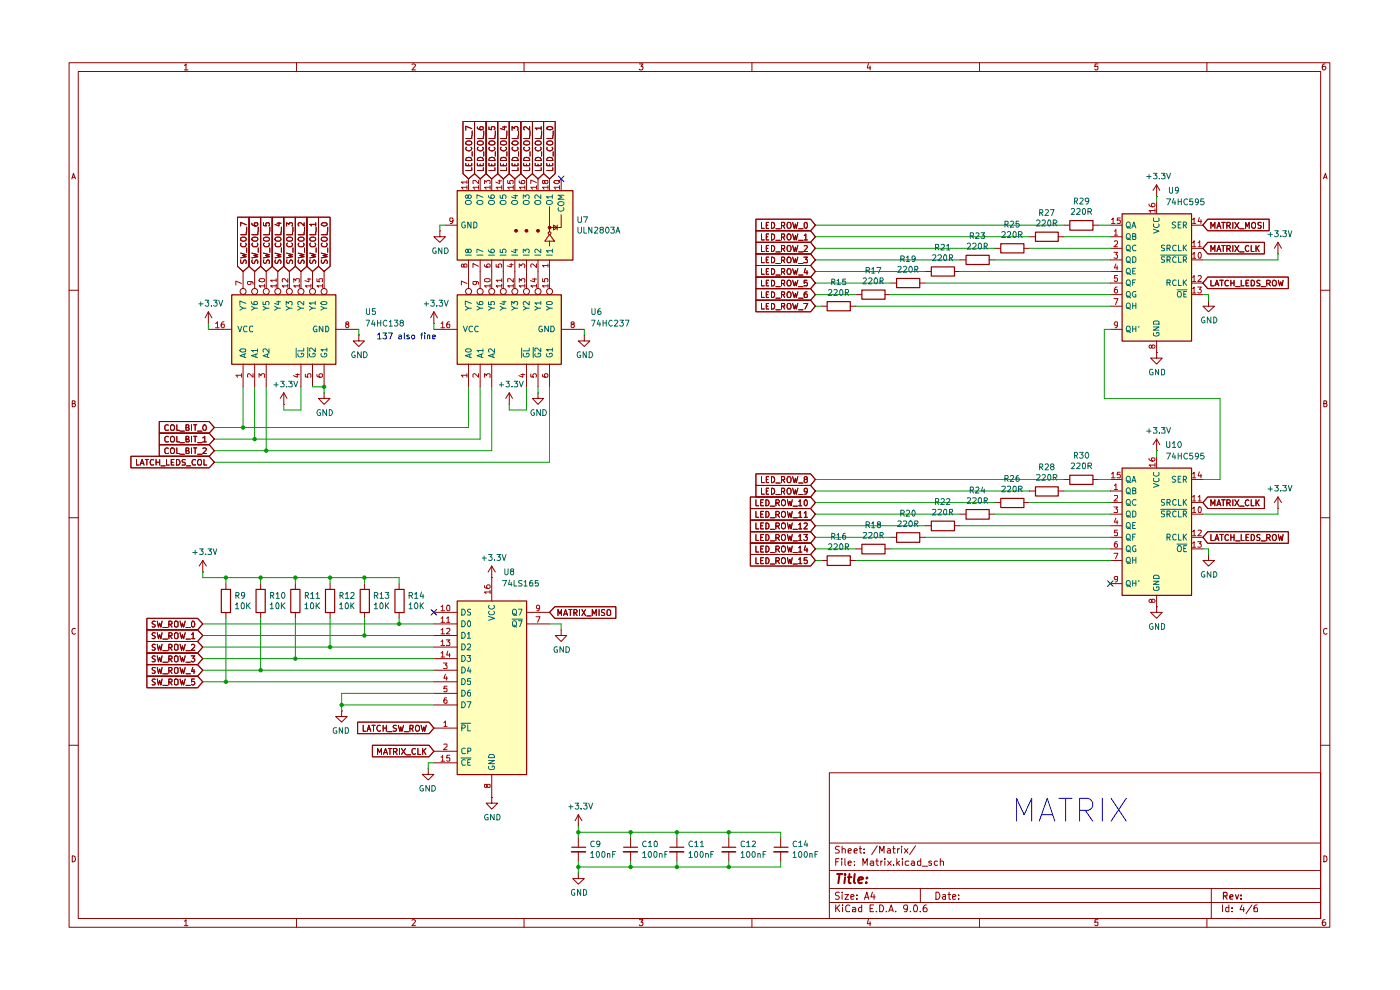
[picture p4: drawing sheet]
<svg xmlns="http://www.w3.org/2000/svg" width="297mm" height="210mm" viewBox="0 0 297 210" stroke-linecap="round" stroke-linejoin="round" font-family="sans-serif">
<g fill="none" stroke="#910000" stroke-width=".21">
<path d="M14.7 13.3h267.4v183.4h-267.4zM16.6 15.2h263.6v179.6h-263.6zM39.1 13.9l.4-.3v1.2M39.1 14.8h.8M62.9 13.3v1.9M87.4 13.6h.5l.2 .2-.7 1h.7M111.2 13.3v1.9M135.6 13.6h.8l-.4 .5h.3l.1 .1-.1 .5-.5 .1-.2-.1M159.5 13.3v1.9M184.2 13.5l-.2 .9h.7M184.6 14v.8M207.8 13.3v1.9"/>
<path d="M232.9 13.6h-.6l-.1 .6 .6-.1 .1 .6-.1 .1h-.4l-.2-.1M256 13.3v1.9M281.1 13.6h-.4l-.2 1 .3 .2h.2l.3-.2v-.4l-.2-.1h-.5l-.1 .1M15.2 37.9l.4-1.1 .4 1.1M15.3 37.6h.6M280.8 37.9l.4-1.1 .3 1.1M280.8 37.6h.6M14.7 61.6h1.9M280.2 61.6h1.9M15.3 85.6h.5l.1-.2v-.3l-.6-.1v1.3l.6-.1 .1-.3-.2-.3M280.8 85.6h.5l.1-.2v-.3l-.6-.1v1.3l.6-.1 .1-.3-.2-.3M14.7 109.8h1.9"/>
<path d="M280.2 109.8h1.9M16 133.4l-.2-.1a.65 .65 0 0 0-.6 .6 .65 .65 0 0 0 .6 .6l.2-.1M281.5 133.4l-.2-.1a.65 .65 0 0 0-.6 .6 .65 .65 0 0 0 .6 .6l.2-.1M14.7 158.1h1.9M280.2 158.1h1.9M175.9 163.9h104.3v30.9h-104.3zM175.9 178.8h104.3M178.1 179.6l-.5-.1-.3 .2v.4l.5 .2 .3 .4-.2 .2h-.7M178.7 179.5v1.4M182.5 179.5v1.3v.1h.3M186.1 179.4l-1.2 1.9M189.6 179.5v1.3l.1 .1h.2"/>
<path d="M191.3 179.5v.2M194.2 179.4l-1.2 1.9M15.3 181.5a.64 .64 0 0 1 .7 .7 .64 .64 0 0 1-.7 .6zM39.1 195.4l.4-.3v1.3M39.1 196.4h.8M62.9 194.8v1.9M87.4 195.2l.5-.1 .2 .2-.7 1.1h.7M111.2 194.8v1.9M135.6 195.1h.8l-.4 .5h.3l.1 .2-.1 .5-.5 .1-.2-.2M159.5 194.8v1.9M175.9 191.4h104.3M175.9 188.5h104.3"/>
<path d="M175.9 184.7h104.3M177.3 192v1.4M177.3 182.8h.5M177.6 192.6l.5 .8M178 182.1h-.7v1.5M178.1 189.3l-.5-.1-.3 .2v.4l.5 .2 .3 .4-.3 .4-.6-.1M178.1 192l-.8 .8M178.6 182.1v.2M178.6 182.6v1M178.7 189.2v.2M178.7 180.2l.2-.2 .4 .2v.7M178.7 189.8v1"/>
<path d="M178.7 192v.1M178.7 192.5v.9M179.2 189.8h.8l-.8 1h.8M179.2 182.1v1.3l.2 .2M179.9 183.1l.7-.1-.2-.4-.5 .2v.6l.3 .2 .3-.1M179.9 180.5l.7-.1-.2-.4-.5 .2v.6l.1 .1h.5M180.3 192.1l-.5-.1-.4 .3 .1 .9 .2 .2 .6-.1M180.5 190.3l.7-.2-.1-.3h-.6v.9h.6M180.9 192.5h.4l.2 .2v.7h-.6v-.4l.6-.2M181.2 180.5l.7-.1-.1-.3-.4-.1-.2 .2 .1 .7h.5M181.3 183.5v.1M181.3 182.7v.1"/>
<path d="M181.8 190.6v.2M181.8 189.8v.2M182.3 180h.5M182.8 192v1.4h-.5l-.2-.7 .3-.2h.4M183.1 183.6v-1.5l.4 1 .5-1v1.5M183.3 180.9h.1M183.3 180.1v.1M183.4 190.8l.5-1.6 .4 1.6M183.5 190.3h.7M184.2 195l-.2 .9h.7M184.6 195.5v.9M184.6 192.7h.5"/>
<path d="M184.7 182.7l.4-.1 .2 .2v.8M185.1 189.2l-.4 1.1h1M185.3 192h-.7v1.4h.7M185.3 183l-.6 .1-.1 .1 .2 .4 .5-.1M185.4 189.8v1M185.8 182.6h.6M185.9 193.3v.1M186 182.1v1.3l.4 .2M186.6 192a.81 .81 0 0 1 .9 .4 .81 .81 0 0 1-.3 1h-.6zM186.6 180.9v-1.4l.5 1 .4-1v1.4M186.9 182.6v1M187.2 182.6l-.3 .1v.2"/>
<path d="M187.7 182.1v.2M187.7 182.6v1M188 193.3v.1M188.3 180.1l.4-.1 .2 .2v.7h-.6l-.1-.3 .7-.2M188.3 182.6l.8 1M188.6 193.4l.5-1.4 .4 1.4M188.7 193.1h.7M189.1 182.6l-.8 1M189.4 180h.5M189.6 183.5v.1M190 193.3v.1M190.3 182.1v1.5"/>
<path d="M190.4 183.1l.4 .5M190.4 180v.9M190.8 180l-.4 .3M190.8 182.6l-.5 .5M191.3 180v.9M191.4 182.1v.2M191.4 182.6v1M191.9 180l.7 .9M192.5 192.6v.2a.52 .52 0 0 1-.8-.2l.2-.6h.4l.2 .1a1.27 1.27 0 0 1-.2 1.3h-.4M192.6 180l-.7 .9M192.8 182.7l-.4-.1-.4 .3 .1 .6h.7M193.1 193.3v.1"/>
<path d="M193.4 182.7l.4-.1 .2 .2v.8M194 192h.1a.87 .87 0 0 1 .3 1.4l-.5-.1-.1-.8zM194 183l-.6 .1-.1 .1 .3 .4 .4-.1M195.2 193.3v.1M195.2 188.5v2.9M195.3 182.7h-.6v.8h.6M195.3 182.1v1.5M195.7 183.7h1.1M196.5 192h-.2a1.04 1.04 0 0 0-.3 1.4h.5l.2-.6-.3-.3-.6 .3M197.6 182.7l-.3-.1-.3 .2 .1 .3h.5v.4h-.6M198.5 189.2a.77 .77 0 0 1 .9 .8 .77 .77 0 0 1-.9 .8zM198.9 182.7l-.4-.1-.3 .3 .1 .6h.6"/>
<path d="M199.5 182.7l.4-.1 .3 .2v.8M199.5 182.1v1.5M200 189.8h.6v1M200.6 190.1l-.7 .2 .3 .5 .4-.1M201.1 189.8h.6M201.3 189.2v1.5l.4 .1M202.1 190.3l.7-.2-.1-.3h-.6v.9h.6M203.4 190.6v.2M203.4 189.8v.2M207.8 194.8v1.9M232.9 195.1h-.6l-.1 .6 .6-.1 .1 .6-.1 .2h-.4l-.2-.2M256 194.8v1.9"/>
<path d="M257 188.5v6.3M259.3 192v1.4M260.7 192v1.4h-.6v-.9h.6M261.4 193.3v.1M261.4 192.5v.2M263.5 192l-.4 1h.9M263.8 192.5v.9M265.6 192l-1.3 1.8M266.7 192h-.2l-.5 .3v1h.8l-.1-.7-.4-.1-.3 .3M280.8 181.5a.64 .64 0 0 1 .7 .7 .64 .64 0 0 1-.7 .6zM281.1 195.1l-.4 .1-.2 .9 .3 .3h.2l.3-.3v-.3l-.2-.2h-.5l-.1 .2"/>
</g>
<path d="M259.6 190h.6l.1-.5-.2-.2h-.5v1.4M259.9 190l.4 .7M260.9 190.3l.7-.2-.2-.3-.4 .1-.1 .7 .1 .1h.5M262.1 189.8l.3 .9 .4-.9M263.3 190.6v.1M263.3 189.9v.1" fill="none" stroke="#910000" stroke-width=".25"/>
<path d="M177.6 185.4h1.1M178.1 185.4l-.3 1.9M179.3 185.4v.2M179.3 186.1l-.2 1.2M179.9 186.1h.7M180.2 185.4l-.2 1.6 .1 .3h.4M181.3 185.4l-.2 1.6 .3 .3M182.1 186.7l.9-.2v-.3a.6 .6 0 0 0-.8 .1v1h.6M183.8 187.2v.1M183.9 186.2h.1l-.1 .1v-.1v.1" fill="none" stroke="#910000" stroke-width=".42"/>
<g fill="#ffb">
<path d="M238 99.2h14.7v27.1h-14.7z"/>
<path d="M238 45.3h14.7v27h-14.7z"/>
<path d="M96.9 127.4h14.8v36.9h-14.8z"/>
<path d="M49.1 62.5h22.1v14.7h-22.1z"/>
<path d="M96.9 62.5h22.1v14.7h-22.1z"/>
<path d="M96.9 40.4h24.6v14.7h-24.6z"/>
</g>
<g fill="none" stroke="#910000" stroke-width=".21">
<path d="M98.2 25.8h2.5v11l-1.3 1.1-1.2-1.1zM98.8 34.6v.5h1.3v-.5M98.9 30.1l.8-.2a.46 .46 0 0 1 .4 .6 .86 .86 0 0 1-1.3 0zM99 33.5h.9l.2 .5h-1.3zM99 31.3l-.2 .1a.6 .6 0 0 0 .7 .6 .6 .6 0 0 0 .5-.7h-.1M99.4 34.8v.3M100.1 35.6v.6h-1.3M100.1 28.8v.6h-1.3M100.1 27.3l-1.3-.5v.8M100.2 27.8v.9M100.2 32.2v.9M100.7 25.8h2.4v11l-1.2 1.1-1.2-1.1z"/>
<path d="M101.3 34.6v.5h1.2v-.5M101.3 26.9a.72 .72 0 0 0 .5 .6 .72 .72 0 0 0 .7-.2v-.4h-.5a.35 .35 0 0 0-.2 .3 .35 .35 0 0 0 .2 .3M101.4 30.1l.7-.2a.46 .46 0 0 1 .4 .6 .86 .86 0 0 1-1.2 0zM101.4 33.5h1l.1 .5h-1.2zM101.4 31.3l-.1 .1a.6 .6 0 0 0 .7 .6 .6 .6 0 0 0 .5-.7h-.1M101.9 34.8v.3M102.5 35.6v.6h-1.2M102.5 28.8v.6h-1.2M102.6 27.8v.9M102.6 32.2v.9M103.1 25.8h2.5v11l-1.3 1.1-1.2-1.1zM103.7 34.6v.5h1.3v-.5"/>
<path d="M103.7 26.9v.5l.6 .1-.1-.6h.7l.1 .5-.2 .1M103.8 30.1l.8-.2a.46 .46 0 0 1 .4 .6 .86 .86 0 0 1-1.3 0zM103.9 33.5h.9l.2 .5h-1.3zM103.9 31.3l-.2 .1a.64 .64 0 0 0 .7 .6 .64 .64 0 0 0 .6-.6l-.2-.1M104.3 34.8v.3M105 35.6v.6h-1.3M105 28.8v.6h-1.3M105.1 27.8v.9M105.1 32.2v.9M105.6 25.8h2.4v11l-1.2 1.1-1.2-1.1zM106.2 34.6v.5h1.2v-.5M106.3 30.1l.7-.2a.46 .46 0 0 1 .4 .6 .86 .86 0 0 1-1.2 0z"/>
<path d="M106.3 33.5h1l.1 .5h-1.2zM106.3 31.3l-.1 .1a.64 .64 0 0 0 .6 .6 .64 .64 0 0 0 .6-.6l-.1-.1M106.6 26.9h.8M106.8 34.8v.3M107 26.8v.7l-.8-.2M107.4 35.6v.6h-1.2M107.4 28.8v.6h-1.2M107.5 27.8v.9M107.5 32.2v.9M108 25.8h2.5v11l-1.3 1.1-1.2-1.1zM108.6 34.6v.5h1.3v-.5M108.6 27.6v-.7l.5 .4v-.4h.7l.1 .5-.2 .2"/>
<path d="M108.7 30.1l.8-.2a.46 .46 0 0 1 .4 .6 .86 .86 0 0 1-1.3 0zM108.8 33.5h.9l.2 .5h-1.3zM108.8 31.3l-.2 .1a.64 .64 0 0 0 .7 .6 .64 .64 0 0 0 .6-.6l-.2-.1M109.2 34.8v.3M109.9 35.6v.6h-1.3M109.9 28.8v.6h-1.3M110 27.8v.9M110 32.2v.9M110.5 25.8h2.5v11l-1.3 1.1-1.2-1.1zM111.1 34.6v.5h1.3v-.5M111.2 30.1l.7-.2a.46 .46 0 0 1 .5 .6 .86 .86 0 0 1-1.3 0zM111.3 33.5h.9l.2 .5h-1.3z"/>
<path d="M111.3 31.3l-.2 .1a.64 .64 0 0 0 .6 .6 .64 .64 0 0 0 .7-.6l-.2-.1M111.7 34.8v.3M112.4 35.6v.6h-1.3M112.4 28.8v.6h-1.3M112.4 26.9v.7l-1-.7-.3 .2 .2 .4M112.4 27.8v.9M112.4 32.2v.9M113 25.8h2.3v11l-1.2 1.1-1.1-1.1zM113.5 34.6v.5h1.3v-.5M113.7 33.5h.9l.2 .5h-1.3zM113.7 31.3l-.2 .1a.64 .64 0 0 0 .7 .6 .64 .64 0 0 0 .6-.6l-.2-.1M113.7 30l.7-.1a.46 .46 0 0 1 .4 .6 .86 .86 0 0 1-1.3 0z"/>
<path d="M114.1 34.8v.3M114.8 35.6v.6h-1.3M114.8 28.8v.6h-1.3M114.8 27.2h-1.3l.4 .3M114.8 26.9v.6M114.9 27.8v.9M114.9 32.2v.9M115.3 25.8h2.5v11l-1.2 1.1-1.3-1.1zM116 34.6v.5h1.3v-.5M116.1 31.3l-.1 .1a.64 .64 0 0 0 .6 .6 .64 .64 0 0 0 .7-.6l-.2-.1M116.1 30.1l.7-.2a.46 .46 0 0 1 .5 .6 .86 .86 0 0 1-1.3 0zM116.1 26.9h.7l.5 .2a.75 .75 0 0 1-1.3 .2z"/>
<path d="M116.2 33.5h.9l.2 .5h-1.3zM116.6 34.8v.3M117.3 35.6v.6h-1.3M117.3 28.8v.6h-1.3M117.4 27.8v.9M117.4 32.2v.9M245.4 39.2v2.5M245.4 39.2l-.8 1.2M245.4 39.2l.6 1.2M50.4 46.1h2.4v10.4l-1.2 1.1-1.2-1.1zM51.1 55.1v.6l.1 .2 .4-.2 .1-.5h.5v.7M51.1 53.7l1.1 .3-.8 .2 .8 .3-1.1 .2"/>
<path d="M51.1 50.5a.77 .77 0 0 1 1.1 .1v.4a.72 .72 0 0 1-1.1-.2zM51.1 51.6v.5l.2 .2h.7l.2-.4v-.3M51.6 57.6v3.6M52.2 49.2v.6h-1.1M52.2 47.7l-1.1-.5v.7M52.3 48.2v.9M52.3 52.6v.9M52.8 46.1h2.5v10.4l-1.3 1.1-1.2-1.1zM53.4 53.7l1.3 .3-.8 .2 .8 .3-1.3 .2M53.4 47.3a.72 .72 0 0 0 .6 .6 .72 .72 0 0 0 .7-.2l-.1-.4h-.6l-.1 .4 .3 .2M53.5 55.1l-.1 .5 .3 .3 .3-.2 .2-.5h.4v.7M53.5 50.5a.77 .77 0 0 1 1.2 .1l-.1 .4a.8 .8 0 0 1-1.2-.2z"/>
<path d="M53.6 51.6l-.2 .3 .4 .4h.6l.3-.4-.1-.3M54 57.6v3.6M54.7 49.2v.6h-1.3M54.8 48.2v.9M54.8 52.6v.9M55.3 46.1h2.4v10.4l-1.2 1.1-1.2-1.1zM55.9 53.7l1.3 .3-.9 .2 .9 .3-1.3 .2M55.9 47.3v.5l.6 .1v-.6h.6v.6M56 55.1l-.1 .5 .2 .3 .4-.2 .1-.5h.5v.7M56 50.5a.77 .77 0 0 1 1.2 .1l-.1 .4a.8 .8 0 0 1-1.2-.2zM56.1 51.6l-.2 .3 .3 .4h.8l.2-.4-.1-.3M56.5 57.6v3.6"/>
<path d="M57.2 49.2v.6h-1.3M57.2 48.2v.9M57.2 52.6v.9M57.7 46.1h2.5v10.4l-1.3 1.1-1.2-1.1zM58.3 53.7l1.3 .3-.8 .2 .8 .3-1.3 .2M58.4 55.1l-.1 .5 .3 .3 .3-.2 .2-.5h.4v.7M58.4 50.5l.8-.2 .3 .2 .1 .3-.2 .3-.6 .1-.4-.2zM58.5 51.6l-.2 .3 .4 .4h.7l.2-.4-.1-.3M58.8 47.3h.8M58.9 57.6v3.6M59.2 47.2v.7l-.9-.3M59.6 49.2v.6h-1.3"/>
<path d="M59.7 48.2v.9M59.7 52.6v.9M60.2 46.1h2.5v10.4l-1.3 1.1-1.2-1.1zM60.8 53.7l1.3 .3-.9 .2 .9 .3-1.3 .2M60.8 47.9v-.6l.5 .3 .1-.3h.5l.2 .1v.4l-.2 .1M60.9 55.1l-.1 .5 .2 .3 .4-.2 .3-.6 .4 .3-.1 .5M60.9 50.5l.7-.2 .4 .2 .1 .3-.2 .3-.7 .1-.3-.2zM61 51.6l-.2 .3 .3 .4h.8l.2-.4-.2-.3M61.4 57.6v3.6M62.1 49.2v.6h-1.3M62.2 48.2v.9M62.2 52.6v.9"/>
<path d="M62.7 46.1h2.4v10.4l-1.3 1.1-1.1-1.1zM63.3 53.7l1.2 .3-.9 .2 .9 .3-1.2 .2M63.3 55.1v.5l.2 .3 .3-.2 .4-.6 .3 .3-.1 .5M63.3 50.5l.8-.2 .3 .2 .1 .3-.1 .3-.7 .1-.4-.4zM63.4 51.6l-.1 .3 .3 .4h.8l.1-.4-.1-.3M63.8 57.6v3.6M64.5 49.2v.6h-1.2M64.5 47.3v.6l-.7-.6h-.4l-.1 .1v.4l.1 .1M64.6 48.2v.9M64.6 52.6v.9M65.1 46.1h2.5v10.4l-1.3 1.1-1.2-1.1zM65.7 53.7l1.3 .3-1 .2 1 .3-1.3 .2"/>
<path d="M65.8 55.1l-.1 .5 .3 .3 .3-.2 .2-.5 .2-.1 .3 .3-.1 .5M65.8 50.5l.8-.2 .3 .2 .1 .3-.2 .3-.7 .1-.3-.2zM65.9 51.6l-.2 .3 .3 .4h.8l.2-.4-.2-.3M66.3 57.6v3.6M67 49.2v.6h-1.3M67 47.6h-1.3l.3 .2v.1M67 47.3v.6M67.1 48.2v.9M67.1 52.6v.9M67.6 46.1h2.4v10.4l-1.2 1.1-1.2-1.1zM68.2 53.7l1.2 .3-.9 .2 .9 .3-1.2 .2M68.2 47.5l.2-.2h.8l.2 .2a.68 .68 0 0 1-.6 .4 .68 .68 0 0 1-.6-.4z"/>
<path d="M68.2 55.1v.5l.2 .3 .3-.1 .4-.7 .3 .3-.1 .5M68.2 50.5l.8-.2 .3 .2 .1 .3-.1 .3-.7 .1-.4-.2zM68.3 51.6l-.1 .3 .3 .4h.8l.1-.4-.1-.3M68.8 57.6v3.6M69.4 49.2v.6h-1.2M69.5 48.2v.9M69.5 52.6v.9M93.3 49v1.2h1.2l-1.2 1.2-1.3-1.2h1.3M93.3 49h.1M99.4 57.6v3.6M101.9 57.6v3.6M104.3 57.6v3.6"/>
<path d="M106.8 57.6v3.6M109.2 57.6v3.6M111.7 57.6v3.6M114.1 57.6v3.6M116.4 49.2h.4v.5h-.4zM116.6 49.7l1 1.5h-2zM116.6 43.9v5.3M116.6 51.2v1M116.6 57.6v3.6M218.4 50.2h1.2M224.5 50.2h1.2M225.7 47.8h1.2"/>
<path d="M231.8 47.8h1.3M235.5 47.8h2.5M235.5 52.7h2.5M235.5 55.1h2.5M235.5 50.2h2.5M235.5 57.6h2.5M245.4 41.7h.1M245.4 42.9v2.4M252.7 47.8h2.5M252.7 52.7h2.5M252.7 55.1h2.5M256.2 46.5h13v2.5h-13l-1-1.2z"/>
<path d="M256.2 58.8h17.1v2.4h-17.1l-1-1.2zM256.2 51.4h12v2.5h-12l-1-1.2zM256.9 48.4v-1.2l.4 .8 .4-.8v1.2M256.9 59.4v1.2h.6M256.9 53.4v-1.3l.4 .8 .4-.8v1.3M258.2 48.4l.4-1.2 .4 1.2M258.2 53.4l.4-1.3 .4 1.3M258.2 48h.6M258.2 52.9h.6M258.7 59.4h.8M259.2 47.2h.7M259.2 59.4v1.2"/>
<path d="M259.2 52.1h.7M259.5 47.2v1.2M259.5 52.1v1.3M260.3 47.8h.5l.2-.2-.1-.3-.6-.1v1.2M260.3 52.8h.5l.2-.3-.1-.3-.6-.1v1.3M260.6 59.5l-.2-.1a.67 .67 0 0 0-.6 .6 .67 .67 0 0 0 .3 .6l.5-.1M260.6 47.8l.4 .6M260.6 52.8l.4 .6M261.1 59.4v1.2M261.5 47.2v1.2M261.5 52.1v1.3M261.8 59.4v1.2"/>
<path d="M262 47.2l.8 1.2M262 52.1l.8 1.3M262.8 47.2l-.8 1.2M262.8 52.1l-.8 1.3M263 48.5h.9M263 53.4h.9M263.3 59.4v1.2h.6M264.2 48.4v-1.2l.4 .8 .4-.8v1.2M264.9 59.4h-.6v1.2h.6M264.9 52.2l-.2-.1a.6 .6 0 0 0-.5 .7 .6 .6 0 0 0 .6 .5l.1-.1M265.4 59.4h.4l.3 .3v.7l-.2 .2h-.5zM265.4 52.1v1.3h.6"/>
<path d="M265.6 47.3l.5-.1a.86 .86 0 0 1 0 1.2h-.3a.74 .74 0 0 1-.2-1.1zM266.5 52.1v1.3M266.6 52.6l.5 .8M267.1 52.1l-.6 .7M267.3 59.5h-.6v.5l.5 .1 .1 .4-.1 .1h-.6M267.6 47.3h-.7v.4l.6 .1 .1 .2-.3 .4h-.4M268.1 47.2v1.2M270 59.6l.3-.2 .3 .1a.87 .87 0 0 1 0 1.1h-.5l-.2-.3zM271.1 53.9h.1M271.1 51.4l-.8 1.3M271.1 51.4l.8 1.3M271.1 51.4v2.5"/>
<path d="M271.2 59.4l.2 1.2 .3-.8 .3 .8 .2-1.2M44.2 68.6h.1M44.2 69.9h4.9M44.2 66.1l-.7 1.3M44.2 66.1l.8 1.3M44.2 66.1v2.5M51.6 77.2v4.9M54 77.2v4.9M56.5 77.2v4.9M63.8 77.2v4.9M66.3 77.2v4.9M68.8 77.2v4.9"/>
<path d="M71.2 69.9h4.9M76.1 71v1.3h1.2l-1.2 1.2-1.2-1.2h1.2M76.1 71h.1M92 68.6h.1M92 69.9h4.9M92 66.1l-.6 1.3M92 66.1l.8 1.3M92 66.1v2.5M99.4 77.2v4.9M101.9 77.2v4.9M104.3 77.2v4.9M111.7 77.2v4.9"/>
<path d="M114.1 77.2v4.9M116.6 77.2v4.9M119 69.9h5M124 71v1.3h1.1l-1.1 1.2-1.3-1.2h1.3M124 71h.1M235.5 60h2.5M235.5 62.5h2.5M235.5 65h2.5M235.5 69.9h2.5M245.4 74.8v1.2h1.2l-1.2 1.2-1.3-1.2h1.3M245.4 74.8h.1M245.4 72.3v2.5"/>
<path d="M252.7 60h2.5M252.7 62.5h2.5M256.4 63.7v1.3h1.2l-1.2 1.1-1.2-1.1h1.2M256.4 63.7h.1M257.7 60.6l.5-1.2 .4 1.2M257.8 60.3h.6M261.1 60h.7M262.1 60.8h1M264.3 60h.5M267.6 60.8h.9M268.7 60.1h.5l.3-.2-.1-.4-.7-.1v1.2M269.1 60.1l.4 .5"/>
<path d="M27.8 96.8h16.6l1.1 1.3-1.1 1.1h-16.6zM29 97.5v1.1h.5M29.7 98.6l.4-1.1 .5 1.1M29.9 98.3h.6M30.8 97.5h.7M31.2 97.5v1.1M32.6 97.5h-.3a.67 .67 0 0 0-.5 .5 .67 .67 0 0 0 .3 .6h.5M33.1 97.5v1.1M33.1 98.1h.8M33.8 91.9h10.6l1.1 1.2-1.1 1.2h-10.6zM33.8 89.4h10.6l1.1 1.3-1.1 1.2h-10.6zM33.8 94.3h10.6l1.1 1.3-1.1 1.2h-10.6z"/>
<path d="M33.9 97.5v1.1M34.1 98.8h1M35.3 97.5v1.1h.6M35.7 92.6h-.1a.45 .45 0 0 0-.6 .2v.7l.1 .2h.6M35.7 90.2h-.1a.45 .45 0 0 0-.6 .2v.6l.1 .3 .6-.1M35.7 95.1h-.1a.45 .45 0 0 0-.6 .2v.6l.1 .3 .6-.1M36.2 92.7l.3-.1h.3a.87 .87 0 0 1 0 1.1h-.5l-.1-.3zM36.2 90.3l.3-.2 .3 .1a.87 .87 0 0 1 0 1.1h-.5l-.1-.4zM36.2 95.2l.3-.2 .3 .1a.87 .87 0 0 1 0 1.1h-.5l-.1-.3zM36.3 98.1h.5M36.9 97.5h-.6v1.1h.6M37.4 97.5a.66 .66 0 0 1 .8 .4 .66 .66 0 0 1-.3 .7h-.5z"/>
<path d="M37.5 92.6v1.1h.6M37.5 90.1v1.2h.6M37.5 95v1.2h.6M38.2 93.9h.9M38.2 91.5h.9M38.2 96.4h.9M39.3 97.5h-.4l-.3 .2 .1 .3 .6 .2v.4h-.7M39.5 93.1h.4l.2-.1v-.4h-.6v1.1h.6v-.3l-.2-.3M39.5 90.7l.6-.1v-.4l-.6-.1v1.2h.6v-.4l-.2-.2M39.5 95.6h.4l.2-.2v-.3l-.6-.1v1.2h.6v-.3l-.2-.3M39.5 98.8h1M40.6 90.1v1.2"/>
<path d="M40.6 92.6v1.1M40.6 95v1.2M41.1 92.6h.6M41.1 90.1h.6M41.1 95h.6M41.4 90.1v1.2M41.4 92.6v1.1M41.4 95v1.2M41.5 97.5h-.3a.67 .67 0 0 0-.5 .5 .67 .67 0 0 0 .3 .6h.5M41.9 93.9h.9M41.9 91.5h.9M41.9 96.4h.9"/>
<path d="M42 97.6l.5-.1a.86 .86 0 0 1 .1 1.1h-.5l-.2-.3zM43 92.9l.4-.3v1.1M43 95.1l.5-.1 .3 .3-.8 .9h.8M43 93.7h.8M43.2 90.2h.1a.6 .6 0 0 1 .5 .4 .6 .6 0 0 1-.2 .7h-.3a.78 .78 0 0 1-.1-1.1zM43.3 97.5v1.1h.6M60.2 85.8h.1M60.2 83.3l-.8 1.2M60.2 83.3l.7 1.2M60.2 83.3v2.5M68.8 83.3v1.2h1.2l-1.2 1.3-1.2-1.3h1.2M68.8 83.3h.1"/>
<path d="M108 85.8h.1M108 83.3l-.7 1.2M108 83.3l.7 1.2M108 83.3v2.5M114.1 83.3v1.2h1.2l-1.2 1.3-1.1-1.3h1.1M114.1 83.3h.1M245.4 95.6h.1M245.4 93.1v2.5M245.4 96.8v2.4M245.4 93.1l-.8 1.2M245.4 93.1l.6 1.2M43 118.9l-.7 1.2"/>
<path d="M43 118.9l.8 1.2M43 118.9v2.4M159.2 117.6h12.8l1 1.3-1 1.2h-12.8zM159.2 115.2h12.8l1 1.2-1 1.2h-12.8zM159.2 107.9h12.8l1 1.2-1 1.2h-12.8zM159.2 112.8h12.8l1 1.2-1 1.2h-12.8zM159.2 110.3h12.8l1 1.2-1 1.3h-12.8zM159.2 105.4h12.8l1 1.2-1 1.3h-12.8zM160.4 118.3v1.3h.6M160.4 115.8v1.3h.6M160.4 100.5h11.6l1 1.2-1 1.3h-11.6zM160.4 108.5v1.2h.6"/>
<path d="M160.4 113.4v1.3h.6M160.4 110.9v1.3h.6M160.4 103h11.6l1 1.2-1 1.2h-11.6zM160.4 106v1.3h.6M161.4 106.6h.4M161.4 109.1h.4M161.4 114h.4M161.4 116.4h.4M161.4 111.5h.4M161.4 118.9h.4M161.5 101.1v1.3h.6M161.5 103.6v1.2h.6"/>
<path d="M162 118.3h-.6v1.3h.6M162 115.8h-.6v1.3h.6M162 108.5h-.6v1.2h.6M162 113.4h-.6v1.3h.6M162 110.9h-.6v1.3h.6M162 106h-.6v1.3h.6M162.5 118.3a.64 .64 0 0 1 .7 .6 .64 .64 0 0 1-.7 .7zM162.5 115.8a.64 .64 0 0 1 .7 .7 .64 .64 0 0 1-.7 .6zM162.5 108.5a.64 .64 0 0 1 .7 .6 .64 .64 0 0 1-.7 .6zM162.5 113.4a.64 .64 0 0 1 .7 .6 .64 .64 0 0 1-.7 .7zM162.5 110.9a.64 .64 0 0 1 .7 .7 .64 .64 0 0 1-.7 .6zM162.5 106a.64 .64 0 0 1 .7 .7 .64 .64 0 0 1-.7 .6z"/>
<path d="M162.6 101.7h.3M162.6 104.2h.3M163.1 101.1h-.5v1.3h.5M163.1 103.6h-.5v1.2h.5M163.4 107.4h.9M163.4 114.7h.9M163.4 119.6h.9M163.4 117.2h.9M163.4 109.8h.9M163.4 112.3h.9M163.7 101.1a.64 .64 0 0 1 .6 .6 .64 .64 0 0 1-.6 .7zM163.7 103.6a.64 .64 0 0 1 .6 .6 .64 .64 0 0 1-.6 .6z"/>
<path d="M164.6 119h.5l.3-.3-.1-.3-.7-.1v1.3M164.6 116.5h.5l.3-.4-.3-.3h-.5v1.3M164.6 109.1h.5l.3-.4-.3-.2h-.5v1.2M164.6 114.1h.5l.3-.5-.3-.2h-.5v1.3M164.6 111.6h.5l.3-.4-.3-.3h-.5v1.3M164.6 106.7h.5l.3-.4-.3-.3h-.5v1.3M164.6 102.5h.9M164.6 104.9h.9M164.9 119l.5 .6M164.9 116.5l.5 .6M164.9 109.1l.5 .6M164.9 114.1l.5 .6"/>
<path d="M164.9 111.6l.5 .6M164.9 106.7l.5 .6M165.8 101.8l.7-.1v-.4l-.2-.2h-.5v1.3M165.8 104.2h.7v-.5l-.2-.1h-.5v1.2M165.9 118.5l.2-.2 .4 .2 .1 .6-.3 .5-.4-.2zM165.9 116l.2-.2 .4 .2 .1 .7-.3 .4-.4-.2zM165.9 108.6l.2-.1 .4 .1 .1 .7-.3 .4-.4-.1zM165.9 113.6l.2-.2 .4 .2 .1 .6-.3 .5-.4-.2zM165.9 111.1l.2-.2 .4 .2 .1 .7-.3 .4-.4-.2zM165.9 106.2l.2-.2 .4 .2 .1 .7-.3 .4-.4-.2zM166.1 101.8l.4 .6M166.1 104.2l.4 .6"/>
<path d="M167.1 118.3l.2 1.3 .3-1 .2 1 .3-1.3M167.1 115.8l.2 1.3 .3-.9 .2 .9 .3-1.3M167.1 108.5l.2 1.2 .3-.9 .2 .9 .3-1.2M167.1 113.4l.2 1.3 .3-1 .2 1 .3-1.3M167.1 110.9l.2 1.3 .3-.9 .2 .9 .3-1.3M167.1 106l.2 1.3 .3-.9 .2 .9 .3-1.3M167.2 101.1a.46 .46 0 0 1 .6 .4v.5a.46 .46 0 0 1-.6 .4 .86 .86 0 0 1 0-1.3zM167.2 103.6a.46 .46 0 0 1 .6 .4v.4a.46 .46 0 0 1-.6 .4 .86 .86 0 0 1 0-1.2zM168.2 101.1l.3 1.3 .2-1 .2 1 .4-1.3M168.2 103.6l.3 1.2 .2-.9 .2 .9 .4-1.2M168.2 107.4h1M168.2 114.7h1"/>
<path d="M168.2 119.6h1M168.2 117.2h1M168.2 109.8h1M168.2 112.3h1M169.4 118.6l.4-.3v1.3M169.4 116.2l.4-.4v1.3M169.4 108.8l.4-.3v1.2M169.4 113.7l.4-.3v1.3M169.4 111.3l.4-.4v1.3M169.4 106.4l.4-.4v1.3M169.4 119.6h.7M169.4 117.1h.7"/>
<path d="M169.4 102.5h1M169.4 109.7h.7M169.4 114.7h.7M169.4 112.2h.7M169.4 104.9h1M169.4 107.3h.7M170.5 113.4h.8l-.4 .5h.3v.7l-.5 .1-.2-.2M170.6 108.8l.3-.3v1.2M170.6 111.1l.4-.2 .3 .4-.8 .9h.8M170.6 109.7h.7M170.8 101.7l-.2-.4 .2-.2 .4 .1v.4l-.6 .2v.4l.2 .2 .4-.1 .1-.2-.1-.4h-.2M170.9 115.8l-.3 .9h.8"/>
<path d="M170.9 106a.68 .68 0 0 1 .4 .7 .68 .68 0 0 1-.4 .6l-.3-.3v-.7zM171.2 118.3h-.6v.6l.6-.1v.7l-.4 .1-.2-.2M171.2 116.3v.8M171.3 104.2l-.1 .1-.6-.1v-.5l.2-.1 .4 .1a.85 .85 0 0 1-.3 1.1h-.2M174.2 118.9h1.2M180.3 118.9h1.3M181.6 116.4h1.2M187.7 116.4h1.2M188.9 114h1.3M195.1 114h1.2M196.3 111.5h1.2M202.4 111.5h1.2"/>
<path d="M203.6 109.1h1.3M209.8 109.1h1.2M211 106.6h1.3M217.2 106.6h1.2M218.4 104.2h1.2M224.5 104.2h1.2M225.7 101.7h1.2M231.8 101.7h1.3M235.5 101.7h2.5M235.5 106.6h2.5M235.5 109.1h2.5M235.5 114h2.5"/>
<path d="M235.5 116.4h2.5M235.5 104.2h2.5M235.5 111.5h2.5M235.5 118.9h2.5M252.7 101.7h2.5M252.7 106.6h2.5M252.7 109.1h2.5M252.7 114h2.5M252.7 116.4h2.5M256.2 105.4h12v2.5h-12l-1-1.3zM256.2 112.8h17.1v2.4h-17.1l-1-1.2zM256.4 117.6v1.3h1.2l-1.2 1.2-1.2-1.2h1.2"/>
<path d="M256.4 117.6h.1M256.9 107.3v-1.3l.4 .9 .4-.9v1.3M256.9 113.4v1.3h.6M257.7 114.7l.5-1.3 .4 1.3M257.8 114.3h.6M258.2 107.3l.4-1.3 .4 1.3M258.2 106.9h.6M258.7 113.4h.8M259.2 113.4v1.3M259.2 106h.7M259.5 106v1.3M260.3 106.7h.5l.2-.4-.2-.3h-.5v1.3"/>
<path d="M260.6 113.6l-.2-.2a.65 .65 0 0 0-.6 .6 .65 .65 0 0 0 .6 .7l.2-.2M260.6 106.7l.4 .6M261.1 114h.7M261.1 113.4v1.3M261.5 106v1.3M261.8 113.4v1.3M262 106l.8 1.3M262.1 114.7h1M262.8 106l-.8 1.3M263 107.4h.9M263.3 113.4v1.3h.6M264.3 114h.5"/>
<path d="M264.9 106.2l-.2-.2a.65 .65 0 0 0-.5 .7 .65 .65 0 0 0 .5 .6l.2-.2M264.9 113.4h-.6v1.3h.6M265.4 106v1.3h.6M265.4 113.4l.5 .1 .2 .2v.6l-.3 .4h-.4zM266.5 106v1.3M266.6 106.5l.5 .8M267.1 106l-.6 .8M267.3 113.5h-.6v.4l.5 .2 .1 .3-.3 .3-.4-.1M267.6 114.7h.9M268.7 114.1h.5l.3-.5-.3-.2h-.5v1.3M269.1 114.1l.4 .6M270 113.6l.3-.2 .4 .2 .1 .6-.4 .5-.4-.2z"/>
<path d="M271.1 107.9h.1M271.1 105.4v2.5M271.1 105.4l-.8 1.2M271.1 105.4l.8 1.2M271.2 113.4l.2 1.3 .3-1 .3 1 .2-1.3M31.2 136.1h10.7l1.1 1.2-1.1 1.2h-10.7zM31.2 138.5h10.7l1.1 1.2-1.1 1.3h-10.7zM31.2 133.6h10.7l1.1 1.2-1.1 1.3h-10.7zM31.2 131.2h10.7l1.1 1.1-1.1 1.3h-10.7zM32.9 136.7h-.6v.6l.6 .1v.3l-.2 .2h-.4M32.9 139.2h-.6v.5l.6 .2v.2l-.2 .3-.4-.1M32.9 134.3h-.6v.5l.6 .2v.2l-.2 .3-.4-.1"/>
<path d="M32.9 131.8h-.6v.5l.6 .2v.3l-.2 .2-.4-.1M33.4 136.7l.2 1.2 .3-.9 .2 .9 .3-1.2M33.4 139.1l.2 1.3 .3-.9 .2 .9 .3-1.3M33.4 134.2l.2 1.3 .3-.9 .2 .9 .3-1.3M33.4 131.8l.2 1.2 .3-.8 .2 .8 .3-1.2M34.5 138h1.1M34.5 135.6h1.1M34.5 133.1h1.1M35.8 137.3h.7v-.5l-.7-.1v1.2M35.8 139.8l.7-.1v-.4l-.7-.2v1.3M35.8 134.9l.7-.1v-.4l-.7-.2v1.3M35.8 132.4l.7-.1v-.4l-.7-.1v1.2"/>
<path d="M36.1 137.3l.4 .6M36.1 139.8l.4 .6M36.1 134.9l.4 .6M36.1 132.4l.4 .6M37 136.8l.3-.1 .5 .1v1l-.3 .1-.5-.1zM37 139.3l.3-.2 .5 .2v.9l-.3 .2-.5-.2zM37 134.4l.3-.2 .5 .2v.9l-.3 .2-.5-.2zM37 131.9l.3-.1 .5 .1v1l-.3 .1-.5-.1zM38.2 136.7l.3 1.2 .2-.9 .3 .9 .3-1.2M38.2 139.1l.3 1.3 .2-.9 .3 .9 .3-1.3M38.2 134.2l.3 1.3 .2-.9 .3 .9 .3-1.3M38.2 131.8l.3 1.2 .2-.8 .3 .8 .3-1.2"/>
<path d="M39.5 138h.9M39.5 135.6h.9M39.5 133.1h.9M40.6 139.1h.7l-.4 .5 .3 .1 .1 .4-.2 .3h-.4l-.1-.2M40.6 136.8l.5-.1 .2 .3-.7 .9h.7M40.6 134.6l.4-.4v1.3M40.6 135.5h.7M40.9 131.8a.68 .68 0 0 1 .4 .6 .68 .68 0 0 1-.4 .6l-.3-.2v-.8zM43 121.3h.1M47.9 123.8v1.2M47.9 129.9v1.3M55.3 123.8v1.2"/>
<path d="M55.3 129.9v1.3M62.7 123.8v1.2M62.7 129.9v1.3M70 123.8v1.2M70 129.9v1.3M77.3 123.8v1.2M77.3 129.9v1.3M84.7 123.8v1.2M84.7 129.9v1.3M92 129.9h4.9M92 132.3h4.9M92 134.8h4.9"/>
<path d="M92 137.3h4.9M92 139.7h4.9M104.3 122.5h.1M104.3 120.1l-.7 1.2M104.3 120.1l.8 1.2M104.3 120.1v7.3M111.7 129.9h4.9M111.7 132.3h4.9M117.7 128.7h12.9v2.5h-12.9l-1.1-1.3zM118.4 130.6v-1.3l.4 .9 .3-.9v1.3M119 133.6v1.2h1.2l-1.2 1.3-1.2-1.3h1.2M119 133.6h.1"/>
<path d="M119.6 130.6l.4-1.3 .4 1.3M119.7 130.2h.6M120.7 129.3h.6M121 129.3v1.3M121.8 130l.5-.1v-.5l-.5-.1v1.3M122 130l.4 .6M122.9 129.3v1.3M123.4 129.3l.8 1.3M124.2 129.3l-.8 1.3M124.5 130.7h.9M125.7 130.6v-1.3l.4 .9 .4-.9v1.3M127.1 129.3v1.3"/>
<path d="M128.3 129.4l-.4-.1-.3 .2v.3l.7 .4-.3 .4-.4-.1M129 129.3h.3l.2 .3v.8l-.2 .2-.5-.2v-.8zM235.5 123.8h2.5M245.4 128.7v1.2h1.2l-1.2 1.3-1.3-1.3h1.3M245.4 128.7h.1M245.4 126.3v2.4M31.2 141h10.7l1.1 1.2-1.1 1.2h-10.7zM31.2 143.4h10.7l1.1 1.2-1.1 1.3h-10.7zM32.9 141.7h-.6v.4l.6 .2v.3l-.2 .2h-.4M32.9 144.1h-.6v.4l.6 .3v.2l-.2 .3-.4-.1M33.4 141.6l.2 1.2 .3-.9 .2 .9 .3-1.2M33.4 144l.2 1.3 .3-.9 .2 .9 .3-1.3"/>
<path d="M34.5 140.5h1.1M34.5 142.9h1.1M34.5 145.4h1.1M35.8 142.3l.6-.1 .1-.5-.7-.1v1.2M35.8 144.7l.6-.1 .1-.4-.7-.2v1.3M36.1 142.3l.4 .5M36.1 144.7l.4 .6M37 141.7l.3-.1 .5 .1v1l-.3 .1-.5-.1zM37 144.2l.3-.2 .5 .2v.9l-.3 .2-.5-.2zM38.2 141.6l.3 1.2 .2-.9 .3 .9 .3-1.2M38.2 144l.3 1.3 .2-.9 .3 .9 .3-1.3M39.5 140.5h.9"/>
<path d="M39.5 142.9h.9M39.5 145.4h.9M40.9 141.6l-.3 .8h.7M41.2 142v.8M41.2 144h-.6v.6l.6-.1 .1 .5-.2 .3-.5-.2M72.5 150.8v1.2h-1.3l1.3 1.2 1.2-1.2h-1.2M72.5 150.8h.1M75.9 153.2h15.1l1 1.2-1 1.2h-15.1zM77.1 153.9v1.2h.5M77.9 155.1l.3-1.2 .5 1.2M78 154.7h.6M78.9 153.9h.7"/>
<path d="M79 158.1h12l1 1.3-1 1.1h-12zM79.3 153.9v1.2M80.7 153.9h-.2a.64 .64 0 0 0-.6 .6 .64 .64 0 0 0 .6 .6l.2-.1M81.3 153.9v1.2M81.3 154.4h.7M81.5 159.6h.5M82 153.9v1.2M82.2 155.2h.9M82.4 158.8h.7M82.7 158.8v1.2M83.5 159.4h.5l.2-.2v-.4h-.7v1.2M83.8 159.4l.4 .6"/>
<path d="M84.1 153.9h-.4l-.3 .2 .1 .3 .6 .2v.4l-.2 .1-.5-.1M84.5 153.9l.3 1.2 .2-.9 .3 .9 .3-1.2M84.8 158.8v1.2M85.2 158.8l.8 1.2M85.8 155.2h.9M86 158.8l-.8 1.2M87 154.5h.5l.1-.1v-.5h-.6v1.2M87.3 154.5l.3 .6M88.1 158.8h-.2a.6 .6 0 0 0-.5 .6 .6 .6 0 0 0 .7 .5M88.4 153.9h.3a.74 .74 0 0 1 .2 1.1l-.5 .1a.86 .86 0 0 1 0-1.2zM88.7 158.8v1.2h.5M89.3 153.9l.4 1.2 .2-.9 .2 .9 .3-1.2"/>
<path d="M89.7 158.8v1.2M89.8 159.3l.5 .7M90.3 158.8l-.6 .6M92 154.4h4.9M92 142.2h4.9M92 144.6h4.9M92 147.1h4.9M92 149.5h4.9M92 159.4h4.9M80.1 160v-1.2l.4 .8 .4-.8v1.2M81.4 160l.4-1.2 .4 1.2M86.2 160.1h.9"/>
<path d="M90.9 163v1.3h-1.3l1.3 1.2 1.1-1.2h-1.1M90.9 163h.1M92 161.8h4.9M104.3 169.2v1.2h1.3l-1.3 1.2-1.2-1.2h1.2M104.3 169.2h.1M104.3 164.3v4.9M122.7 175.3h.1M122.7 172.8v2.5M122.7 177.7v2M122.7 172.8l-.7 1.3M122.7 172.8l.7 1.3M133.8 177.7v2"/>
<path d="M143.6 177.7v2M154.6 177.7v2M165.6 177.7v2M122.7 185.1v1.3h1.3l-1.3 1.1-1.2-1.1h1.2M122.7 185.1h.1M122.7 180.7v1.9M133.8 180.7v1.9M143.6 180.7v1.9M154.6 180.7v1.9M165.6 180.7v1.9"/>
<circle cx="51.6" cy="61.8" r=".64"/>
<circle cx="54" cy="61.8" r=".64"/>
<circle cx="56.5" cy="61.8" r=".64"/>
<circle cx="58.9" cy="61.8" r=".64"/>
<circle cx="61.4" cy="61.8" r=".64"/>
<circle cx="63.8" cy="61.8" r=".64"/>
<circle cx="66.3" cy="61.8" r=".64"/>
<circle cx="68.8" cy="61.8" r=".64"/>
<circle cx="99.4" cy="61.8" r=".64"/>
<circle cx="101.9" cy="61.8" r=".64"/>
<circle cx="104.3" cy="61.8" r=".64"/>
<circle cx="106.8" cy="61.8" r=".64"/>
<circle cx="109.2" cy="61.8" r=".64"/>
<circle cx="111.7" cy="61.8" r=".64"/>
<circle cx="114.1" cy="61.8" r=".64"/>
<circle cx="116.6" cy="61.8" r=".64"/>
</g>
<g fill="none" stroke="#910000" stroke-width=".25">
<path d="M97 40.4h24.5v14.8h-24.5zM219.7 49.2h4.8v2h-4.8zM227 46.8h4.9v2h-4.9zM238 45.4h14.8v27h-14.8zM49.2 62.5h22.1v14.8h-22.1zM97 62.5h22.1v14.8h-22.1zM238 99.3h14.8v27h-14.8zM175.5 117.9h4.9v2h-4.9zM182.8 115.5h5v2h-5zM190.2 113h4.9v2h-4.9zM197.6 110.5h4.9v2.1h-4.9zM204.9 108.1h5v2h-5z"/>
<path d="M212.3 105.7h4.9v2h-4.9zM219.7 103.3h4.8v1.9h-4.8zM227 100.8h4.9v2h-4.9zM47 125h1.9v4.9h-1.9zM54.3 125h2v4.9h-2zM61.7 125h1.9v4.9h-1.9zM69.1 125h1.9v4.9h-1.9zM76.4 125h2v4.9h-2zM83.8 125h1.9v4.9h-1.9zM97 127.5h14.7v36.8h-14.7zM121.3 179.7h3M132.3 179.7h3"/>
<path d="M142.1 179.7h3M153.2 179.7h2.9M164.2 179.7h3"/>
</g>
<path d="M121.2 180.7h3M132.3 180.7h2.9M142.1 180.7h2.9M153.2 180.7h2.8M164.2 180.7h2.9" fill="none" stroke="#910000" stroke-width=".34"/>
<g fill="none" stroke="#b90000" stroke-width=".21">
<path d="M53 59.7l.3 .2-.1 .4h-.6v-.6h.8l.3 .2v.4M55 59.2l1-.1 .1 .2v.3a.86 .86 0 0 1-1.1-.1zM58.6 59.4h-1.2l.3 .4M58.6 59.1v.7M61 59.1v.8l-.6-.8h-.5v.7M62.3 59.9v-.8l.4 .4 .2-.4h.5v.8M65.2 59.2h.8M65.5 59v.8l-.8-.3M67.2 59.1v.6l.6 .1-.1-.2v-.3l.1-.2h.5v.7M100.8 59.7l.3 .2-.1 .4h-.7l.1-.6h.9l.2 .2v.4M102.8 59.3l.2-.2h.7l.3 .2v.3a.86 .86 0 0 1-1.2-.1zM106.4 59.4h-1.2l.4 .4"/>
<path d="M106.4 59.1v.7M108.9 59.1v.8l-.7-.8-.5 .1 .1 .6M110.2 59.9v-.8l.4 .4 .1-.4h.6v.8M113 59.2h.8M113.4 59v.8l-.9-.3M115.1 59.1v.6l.5 .1v-.7h.6v.7M235.8 46.6l.3-.4v1.2M235.8 47.4h.8M236.3 53.5h.8l-.4 .5 .4 .1v.6h-.8M236.4 49l.3-.3v1.2M236.4 51.2l.2-.1h.3l.2 .1v.5l-.8 .6h.8M236.4 49.9h.7"/>
<path d="M236.7 56l-.3 .8h.8M237 56.4v.8M237.1 58.4h-.6l-.1 .6h.7v.5l-.2 .2h-.3l-.2-.2M237.7 46.2h-.6l-.1 .5h.7v.6h-.7M243.8 43.3a.72 .72 0 0 0 .5 .6 .72 .72 0 0 0 .7-.3v-.2l-.2-.3h-.3l-.2 .3 .1 .4 .1 .1M245 44.6h-1.2l.3 .5M245 44.3v.8M253 46.6l.3-.4v1.2M253 51.5l.3-.4v1.2M253 53.9l.3-.4v1.3M253 58.9l.3-.5v1.3M253 47.4h.7"/>
<path d="M253 52.3h.7M253 54.8h.7M253 59.7h.7M254.2 51.5l.3-.4v1.2M254.2 58.6l.4-.2 .3 .5-.8 .8h.8M254.2 52.3h.7M254.4 46.2l-.2 .8h.7M254.4 53.5a.75 .75 0 0 1 .2 1.3h-.2a.9 .9 0 0 1 0-1.3zM254.8 46.6v.8M45.7 68.6l.4-.3v1.2M45.7 69.5h.8M47.5 68.3l-.4 .1-.2 .9 .3 .2 .4-.1-.1-.6h-.4l-.2 .2"/>
<path d="M51.2 79.6h-1.2l.4 .4M51.2 60.1l-1.2-.5v.9M51.2 79.3v.7M53.7 79.3v.7l-.9-.7-.3 .2 .1 .5M56.1 60.6h-1.1l.3 .4M56.1 60.3v.7M58.6 60.6h-1.2l.3 .4M58.6 60.3v.7M61 60.6h-1.1l.3 .4M61 60.3v.7M62.7 79.4h.8M63.1 79.3v.7l-.9-.3"/>
<path d="M63.5 60.6h-1.2l.4 .4M63.5 60.3v.7M64.8 79.3v.6l.6 .1-.2-.1v-.4l.3-.2h.3l.2 .1-.1 .6M66 60.6h-1.2l.3 .4M66 60.3v.7M67.2 79.4l.1 .5 .9 .1 .2-.1-.1-.6h-.4l-.2 .2v.3l.2 .2M68.4 60.6h-1.2l.4 .4M68.4 60.3v.7M73.6 68.8h-.2a.31 .31 0 0 1 .1-.5 .31 .31 0 0 1 .4 .1v.4h-.3l-.3 .2v.3l.3 .2 .4-.2v-.3l-.3-.2M93.6 68.6h.1l.2-.3v1.2M93.6 69.5h.7M95.3 68.3h-.2a.93 .93 0 0 0-.3 1.1l.5 .1 .1-.1v-.6h-.6l-.1 .2"/>
<path d="M99.1 79.6h-1.2l.3 .4M99.1 60.1l-1.2-.5v.9M99.1 79.3v.7M101.5 79.3v.7l-.8-.7-.4 .1 .1 .6M104 60.6h-1.2l.3 .4M104 60.3v.7M106.4 60.6h-1.2l.4 .4M106.4 60.3v.7M108.9 60.6h-1.2l.3 .4M108.9 60.3v.7M110.5 79.4h.8M110.9 79.3v.7l-.8-.3"/>
<path d="M111.3 60.6h-1.1l.3 .4M111.3 60.3v.7M112.6 79.3v.6l.6 .1-.2-.1v-.4l.3-.2h.4v.7M113.8 60.6h-1.2l.4 .4M113.8 60.3v.7M115.1 79.4v.4l.2 .1h.9a.42 .42 0 0 0-.1-.5 .42 .42 0 0 0-.5-.1l-.1 .5 .2 .2M116.3 60.6h-1.2l.3 .4M116.3 60.3v.7M121.4 68.8l-.2-.1v-.4a.34 .34 0 0 1 .5 0 .34 .34 0 0 1 .1 .5l-.6 .1v.5l.2 .1 .4-.2v-.5h-.2M236.3 63.3h.9l-.6 1.3M237 60.9a.72 .72 0 0 0-.6 .5 .72 .72 0 0 0 .2 .8l.5-.2v-.5l-.5-.1-.2 .3M237.1 68.8l-.1 .2h-.4l-.2-.5 .2-.2 .5 .1v.8l-.2 .2-.3 .1"/>
<path d="M244.4 73.4v-.2h.4l.2 .4-.1 .2h-.5l-.1-.6a.34 .34 0 0 0-.5 .2 .34 .34 0 0 0 .1 .4h.3l.2-.2M253 61.2l.3-.3v1.3M253 62.2h.7M254.1 60.9h.8l-.5 .5 .4 .1v.6l-.5 .1-.2-.2M55 80v-.7l.4 .4 .2-.4h.4l.1 .1v.6M102.8 80v-.7l.4 .4 .3-.4h.4v.7M243.8 97.2a.72 .72 0 0 0 .5 .6 .72 .72 0 0 0 .7-.3l-.1-.4h-.5l-.1 .4 .2 .3M245 98.6h-1.2l.3 .2v.2M245 98.2v.8M235.8 100.5l.3-.3v1.2M235.8 101.4h.8M236.3 107.5h.8l-.4 .5 .4 .1v.5h-.8"/>
<path d="M236.3 117.4h.9l-.6 1.1M236.4 103l.3-.4v1.2M236.4 105.2l.6-.1 .1 .5-.8 .7h.8M236.4 103.8h.7M236.7 109.9l-.3 .9h.8M237 114.9l-.4 .1-.2 .8 .2 .3 .5-.1v-.5l-.2-.2h-.3l-.2 .3M237 110.4v.8M237.1 112.5h-.6l-.1 .5 .2-.1h.3l.2 .1v.6h-.7M237.7 100.2h-.6l-.1 .6 .2-.2h.3l.2 .2v.5h-.7M253 100.5l.3-.3v1.2M253 105.4l.3-.3v1.2M253 107.9l.3-.4v1.2"/>
<path d="M253 112.8l.3-.3v1.1M253 115.2l.3-.3v1.2M253 101.4h.7M253 106.3h.7M253 108.7h.7M253 113.6h.7M253 116.1h.7M254.1 114.9h.8l-.5 .4 .4 .1v.6h-.7M254.2 105.4l.3-.3v1.2M254.2 112.5h.6l.1 .3-.8 .8h.8M254.2 106.3h.7M254.3 107.5l.5 .1 .1 .7-.2 .4-.4-.1-.1-.6z"/>
<path d="M254.4 100.1l-.2 .8h.7M254.8 100.6v.8M93.6 128.7l.3-.3v1.2M93.6 131.2l.3-.4v1.2M93.6 133.6l.3-.3v1.2M93.6 136.1l.3-.4v1.2M93.6 138.5l.3-.3v1.2M93.6 129.6h.7M93.6 132h.7M93.6 134.5h.7M93.6 136.9h.7M93.6 139.4h.7"/>
<path d="M94.7 135.7h.7l-.4 .5 .4 .1v.5h-.7M94.7 131.2l.4-.4v1.2M94.7 133.4h.7v.4l-.7 .7h.7M94.7 132h.7M94.8 128.5l.4-.1 .2 .2v.8l-.1 .2-.5-.1zM95 138.1l-.3 .9h.8M95.3 138.6v.8M102.8 124.2l.1 .4 .8 .2 .3-.2-.1-.5-.4-.1-.3 .3v.3l.3 .2M104 125.6h-1.2l.3 .3M104 125.2v.7M113.7 130.8h.9l-.5 1.2M114.5 128.9a.35 .35 0 0 1-.4 .2 .35 .35 0 0 1-.3-.2v-.3a.35 .35 0 0 1 .3-.2 .35 .35 0 0 1 .4 .2l-.2 .9-.4 .1"/>
<path d="M237.1 122.8l-.1 .1h-.4l-.2-.1v-.4l.2-.1 .5 .1v.8l-.5 .3M244.4 127.4l.1-.3h.3l.2 .3-.1 .4h-.5v-.4l-.3-.3-.3 .3 .1 .4 .5-.2M94.1 140.6h.7l-.3 .5 .3 .1v.5h-.7M94.2 153.3l.3-.4v1.2M94.2 157.9l.5-.1 .1 .5-.7 .7h.7M94.2 154.1h.6M94.5 143l-.3 .9h.7M94.7 148l-.4 .1-.1 .8 .2 .3 .4-.1v-.5l-.1-.2h-.3l-.2 .3M94.7 143.5v.8M94.8 145.6h-.6v.5l.1-.1h.4l.1 .1v.6h-.6M93.6 160.6l.3-.4v1.3M93.6 161.5h.7"/>
<path d="M95.4 160.2h-.6l-.1 .6h.7v.6h-.7M103.3 166.6l.1-.2h.5v.6a.36 .36 0 0 1-.6-.2l-.1-.4-.4 .1v.5l.2 .1 .3-.3"/>
</g>
<g fill="none" stroke="#006665" stroke-width=".21">
<path d="M239 49.7l.3-.2 .3 .1a.8 .8 0 0 1-.2 1.2h-.1a.79 .79 0 0 1-.3-1.1zM239 52.2l.3-.2 .3 .1a.87 .87 0 0 1 0 1.1h-.5l-.2-.4zM239 54.6l.3-.1h.3a.87 .87 0 0 1 0 1.1h-.5l-.2-.3zM239 59.5l.3-.1h.3a.87 .87 0 0 1 0 1.1h-.5l-.2-.3zM239.1 47.2h.5a.8 .8 0 0 1-.2 1.2h-.1a.77 .77 0 0 1-.2-1.2zM239.1 57h.5a.87 .87 0 0 1 0 1.1h-.5a.87 .87 0 0 1 0-1.1zM239.2 48l.7 .4M239.2 50.5l.7 .4M239.2 52.9l.7 .5M239.2 55.4l.7 .4M239.2 57.8l.7 .5M240.1 48.4l.4-1.3 .5 1.3"/>
<path d="M240.2 47.9h.6M240.3 50.1h.6v-.5l-.6-.1v1.3h.5l.2-.2v-.4l-.3-.1M240.3 54.5h.3l.4 .2v.7l-.2 .2h-.5zM240.3 57.5h.4M240.3 60h.4M240.9 56.9h-.6v1.2h.6M240.9 59.4h-.6v1.1M241 52.1a.61 .61 0 0 0-.8 .3 .61 .61 0 0 0 .3 .8l.5-.1M244.7 48.6l1.2 .4-1.2 .5M244.8 47.5l-.1 .1a.66 .66 0 0 0 .4 .7 .66 .66 0 0 0 .8-.3l-.1-.5M244.8 46.2l-.1 .6 .2 .2h.7l.3-.2-.1-.6M246.2 54.1h5.6"/>
<path d="M247.1 52.1h-.7v.4l.6 .2 .1 .1-.1 .4h-.6M247.1 54.5h-.7v.4l.7 .4-.1 .3h-.6M247.6 52.7h.5l.1-.2v-.4l-.6-.1v1.2M247.6 55.1h.5l.1-.1v-.5h-.6v1.1M247.6 60h.6v-.6h-.6v1.1M247.9 52.7l.3 .5M247.9 55.1l.3 .5M247.9 60l.3 .5M249.4 47.2h-.6v.4l.5 .2 .1 .3-.2 .3-.5-.1M249.5 52.1l-.2-.1a.67 .67 0 0 0-.5 .5 .67 .67 0 0 0 .2 .7l.5-.1M249.5 54.5h-.2a.67 .67 0 0 0-.5 .5 .67 .67 0 0 0 .2 .6h.5M249.5 59.4h-.2a.67 .67 0 0 0-.5 .5 .67 .67 0 0 0 .2 .6h.5"/>
<path d="M249.9 47.7h.5M250 52v1.2h.6M250 54.5v1.1h.6M250 59.4v1.1h.6M250.5 47.1h-.6v1.3h.6M251 47.8l.6-.1v-.5l-.6-.1v1.3M251 55.1l.6-.1v-.5h-.6v1.1M251 52v1.2M251 59.4v1.1M251.2 52.5l.5 .7M251.2 59.9l.5 .6M251.3 47.8l.4 .6"/>
<path d="M251.3 55.1l.4 .5M251.7 52l-.7 .7M251.7 59.4l-.7 .6M50.5 69.2l.4 1.2 .4-1.2M50.9 65l.7 .4-.7 .4M51.1 74l1 .1v.4a.75 .75 0 0 1-1.2-.2zM51.6 65.4h.6M51.8 75.1v.6M52.2 75l-1.3 .5 1.3 .4M52.2 64.4l-1.3-.5v.8M52.4 69.3l-.1-.1a.66 .66 0 0 0-.6 .4 .66 .66 0 0 0 .2 .8l.5-.1M53.3 65l.7 .4-.7 .4"/>
<path d="M53.3 64v.3l.4 .3 .8-.1a.36 .36 0 0 0-.1-.6h-.3a.35 .35 0 0 0-.3 .4 .35 .35 0 0 0 .3 .3M53.6 69.3l-.5-.1-.2 .2v.7l.2 .3 .5-.1M54 65.4h.6M54.3 75.1v.6M54.6 75l-1.3 .5 1.3 .4M54.6 74.4h-1.3l.5 .3M54.6 74v.7M55.8 65l.7 .4-.7 .4M55.8 64v.6h.6v-.6l.4-.1 .3 .3-.1 .4M56.5 65.4h.6M56.7 75.1v.6M57.1 75l-1.3 .5 1.3 .4"/>
<path d="M57.1 74v.8l-.7-.8h-.4l-.2 .2v.3l.2 .2M58.3 65l.6 .4-.6 .4M58.7 64h.8M58.9 65.4h.6M59.1 63.9v.7l-.8-.2M60.7 65l.7 .4-.7 .4M60.7 64.7v-.8l.5 .5 .3-.5 .4 .1 .1 .5-.2 .2M61.4 65.4h.6M62.8 73.8v2.1M63.2 65l.6 .4-.6 .4M63.3 75v.5l.2 .2h.6l.3-.2v-.3l-.1-.3h-.4v.3M63.8 65.4h.6"/>
<path d="M64.4 73.8v.6h-1.2M64.4 63.9v.8l-.9-.8-.3 .3 .1 .4M65.3 73.7v2.2M65.6 65l.7 .4-.7 .4M65.7 75v.5l.3 .2h.6l.2-.2 .1-.3-.2-.3h-.3v.3M66.3 65.4h.6M66.9 73.8v.8l-.8-.8h-.3l-.2 .2v.4l.2 .1M66.9 64.3h-1.3l.4 .3M66.9 63.9v.7M67.2 69.2h-.5l-.2 .5 .2 .7h.5v-.5h-.2M68.1 65l.7 .4-.7 .4M68.1 64.2a.75 .75 0 0 1 1.2 .2l-.2 .2h-.8z"/>
<path d="M68.2 75v.5l.2 .2h.6l.3-.2v-.3l-.1-.3h-.4v.3M68.5 69.2v1.2l-.8-1.2v1.2M68.8 65.4h.5M69.1 69.2a.66 .66 0 0 1 .6 .4 .66 .66 0 0 1-.2 .8h-.4zM69.3 74.2h-1.2l.3 .2v.1M69.3 73.8v.7M98.3 69.2l.4 1.2 .4-1.2M98.7 74.3l.3-.3h.7l.3 .3a.68 .68 0 0 1-.6 .4 .68 .68 0 0 1-.7-.4zM98.7 65l.7 .4-.7 .4M99.4 65.4h.6M99.7 75.1v.6M100 75l-1.3 .5 1.3 .4"/>
<path d="M100 64.4l-1.3-.5v.8M100.3 69.3l-.1-.1a.66 .66 0 0 0-.7 .4 .66 .66 0 0 0 .2 .8l.6-.1M101.2 65l.7 .4-.7 .4M101.2 64v.3l.3 .3 .9-.1a.43 .43 0 0 0-.2-.5 .43 .43 0 0 0-.5 0v.5l.2 .1M101.4 69.3l-.5-.1-.2 .5 .2 .7 .5-.1M101.9 65.4h.6M102.1 75.1v.6M102.5 75l-1.3 .5 1.3 .4M102.5 74.4h-1.3l.3 .3M102.5 74v.7M103.6 65l.7 .4-.7 .4M103.6 64v.6h.6l-.1-.6a.45 .45 0 0 1 .6 0 .45 .45 0 0 1 .1 .6h-.1"/>
<path d="M104.3 65.4h.6M104.6 75.1v.6M104.9 75l-1.3 .5 1.3 .4M104.9 74v.8l-.8-.8h-.3l-.2 .2v.3l.2 .2M106.1 65l.7 .4-.7 .4M106.5 64h.9M106.8 65.4h.6M106.9 63.9v.7l-.8-.2M108.5 65l.7 .4-.7 .4M108.5 64.7v-.8l.6 .5v-.4l.1-.1 .5 .1 .1 .5-.2 .2M109.2 65.4h.6M110.7 73.8v2.1"/>
<path d="M111 65l.7 .4-.7 .4M111.1 75v.5l.2 .2h.6l.3-.2 .1-.3-.2-.3h-.4v.3M111.7 65.4h.6M112.3 73.8v.6h-1.3M112.3 63.9v.8l-1-.8-.3 .3 .2 .4M113.1 73.7v2.2M113.5 65l.6 .4-.6 .4M113.5 75v.5l.3 .2h.6l.2-.2 .1-.3-.1-.3h-.5v.3M114.1 65.4h.6M114.7 73.8v.8l-.7-.8h-.5v.7M114.7 64.3h-1.2l.3 .3M114.7 63.9v.7"/>
<path d="M115 69.2a.66 .66 0 0 0-.7 .4 .66 .66 0 0 0 .3 .8l.5-.1v-.4h-.3M115.9 65l.7 .4-.7 .4M116 75v.5l.3 .2h.5l.3-.2 .1-.3-.2-.3h-.4v.3M116 64h1l.2 .4-.3 .2h-.7l-.3-.2zM116.3 69.2v1.2l-.7-1.2v1.2M116.6 65.4h.6M116.8 69.2h.6l.1 .2 .1 .5-.2 .5h-.6zM117.2 74.2h-1.3l.4 .2v.1M117.2 73.8v.7M239 62l.3-.2 .3 .1a.87 .87 0 0 1 0 1.1h-.5l-.2-.3zM239.1 64.4l.3-.1 .3 .1 .1 .6-.2 .5h-.5l-.1-.2-.1-.6zM239.1 69.2h.5l.1 .2 .1 .5-.2 .5h-.5l-.1-.2-.1-.6z"/>
<path d="M239.2 60.3l.7 .4M239.2 62.8l.7 .4M239.2 65.2l.7 .4M239.2 70.1h.2l.5 .4M240.3 64.3v1.2M240.3 69.2v1.2M240.3 64.9h.7M240.3 69.8h.7M241 61.9a.61 .61 0 0 0-.8 .3 .61 .61 0 0 0 .3 .8h.5v-.5h-.2M241 64.3v1.2M241 69.2v1.2M241.6 69.2v.2"/>
<path d="M244.7 70.6a.66 .66 0 0 0 .4 .7 .66 .66 0 0 0 .8-.3l-.1-.5h-.4v.3M244.7 69.4h1.2l-1.2 .6h1.2M244.7 68.3l.2-.2h.7l.3 .2v.5h-1.2zM249.7 61.5h2.1M249.9 62l.5-.2a.86 .86 0 0 1 0 1.2h-.5l-.1-.3zM251.1 62.4h.4M251.7 61.8h-.6v1.2h.6M239 101.2l.3-.2 .4 .2 .1 .7-.4 .4-.4-.2zM239 103.6l.3-.1 .4 .1 .1 .7-.4 .4-.4-.1zM239 106.1l.3-.2 .4 .2 .1 .7-.4 .4-.4-.2zM239 111l.3-.2 .4 .2 .1 .7-.4 .4-.4-.2zM239 113.5l.3-.2 .4 .2 .1 .6-.4 .5-.4-.2z"/>
<path d="M239 118.4l.3-.2 .3 .1a.8 .8 0 0 1-.2 1.2h-.1a.79 .79 0 0 1-.3-1.1zM239.1 108.5h.5l.2 .3-.1 .7-.3 .2-.3-.1-.2-.4zM239.1 115.8h.5l.2 .4-.1 .7-.3 .1-.3-.1-.2-.3zM239.2 102l.7 .4M239.2 104.4l.7 .4M239.2 106.9l.7 .4M239.2 109.3l.7 .4M239.2 111.8l.7 .4M239.2 114.2l.7 .5M239.2 116.7l.7 .4M239.2 119.1l.7 .5M240.1 102.3l.4-1.3 .5 1.3"/>
<path d="M240.2 102h.6M240.3 104.1l.6-.1 .1-.3-.3-.2h-.4v1.2h.5l.2-.1v-.4l-.3-.1M240.3 108.4l.5 .1 .2 .2v.6l-.4 .4h-.3zM240.3 111.4h.4M240.3 113.9h.4M240.3 118.2v1.3M240.3 118.8h.7M240.9 110.8h-.6v1.3h.6M240.9 113.3h-.6v1.3M241 106.1l-.2-.2a.64 .64 0 0 0-.6 .7 .64 .64 0 0 0 .6 .6l.2-.2M241 115.8h-.2a.64 .64 0 0 0-.6 .6 .64 .64 0 0 0 .6 .6l.2-.1v-.5h-.2M241 118.2v1.3"/>
<path d="M244.7 102.5l1.2 .5-1.2 .4M244.8 101.4l-.1 .1a.66 .66 0 0 0 .4 .7 .66 .66 0 0 0 .8-.2l-.1-.6M244.8 100.3l-.1 .5 .5 .2 .7-.2-.1-.5M246.2 108h5.6M247.1 106l-.5-.1-.2 .2v.3l.7 .5-.3 .3-.4-.1M247.1 108.5l-.5-.1-.2 .2v.3l.6 .2 .1 .2-.3 .4-.4-.1M247.6 106.6h.5l.1-.2v-.3l-.1-.2h-.5v1.3M247.6 109.1h.5l.1-.2v-.3l-.1-.2h-.5v1.3M247.6 114h.5l.1-.2v-.3l-.1-.2h-.5v1.3M247.9 106.6l.3 .6M247.9 109.1l.3 .6M247.9 114l.3 .6"/>
<path d="M249.4 101.1l-.5-.1-.2 .3 .1 .2 .5 .3 .1 .2-.2 .3-.5-.1M249.5 106.1l-.2-.2a.65 .65 0 0 0-.6 .7 .65 .65 0 0 0 .6 .6l.2-.2M249.5 108.6l-.2-.2a.65 .65 0 0 0-.6 .6 .65 .65 0 0 0 .6 .7l.2-.2M249.5 113.5l-.2-.2a.65 .65 0 0 0-.6 .6 .65 .65 0 0 0 .6 .7l.2-.2M249.7 115.4h2.1M249.9 115.9l.5-.1a.86 .86 0 0 1 0 1.2 .46 .46 0 0 1-.6-.4zM249.9 101.6h.5M250 105.9v1.3h.6M250 108.4v1.3h.6M250 113.3v1.3h.6M250.5 101h-.6v1.3h.6M251 101.7l.6-.1v-.5l-.6-.1v1.3"/>
<path d="M251 109.1l.6-.1v-.5l-.6-.1v1.3M251 105.9v1.3M251 113.3v1.3M251.1 116.3h.4M251.2 106.4l.5 .8M251.2 113.8l.5 .8M251.3 101.7l.4 .6M251.3 109.1l.4 .6M251.7 115.8h-.6v1.2h.6M251.7 105.9l-.7 .8M251.7 113.3l-.7 .7M98 129.2a.65 .65 0 0 1 .7 .6 .65 .65 0 0 1-.7 .7z"/>
<path d="M98 131.7a.65 .65 0 0 1 .7 .6 .65 .65 0 0 1-.7 .6zM98 134.1a.65 .65 0 0 1 .7 .7 .65 .65 0 0 1-.7 .6zM98 136.6a.65 .65 0 0 1 .7 .6 .65 .65 0 0 1-.7 .7zM98 139a.65 .65 0 0 1 .7 .7 .65 .65 0 0 1-.7 .6zM99.1 139h.7l-.3 .5 .3 .1v.5l-.1 .2-.6-.2M99.1 134.5h.2l.2-.4v1.3M99.1 136.7l.2-.1h.4l.1 .1v.5l-.7 .7h.7M99.1 135.4h.7M99.3 131.8l.3-.1 .2 .2v.8l-.2 .2a.71 .71 0 0 1-.3-1.1zM99.8 129.3l-.4-.1-.3 .3 .2 .3 .5 .2v.4h-.7M103.6 130.7l1.3 .5-1.3 .4M103.8 129.6l-.2 .4 .4 .4 .7-.1 .2-.3-.2-.4"/>
<path d="M103.8 128.5l-.2 .2a.65 .65 0 0 0 .7 .5 .65 .65 0 0 0 .6-.5l-.2-.2M108.6 131.3h2.2M108.8 131.8l.3-.1 .4 .1 .1 .7-.4 .4-.4-.1zM108.9 129.3l.3-.1 .4 .4-.1 .7-.3 .2-.3-.1-.2-.3zM109 130.1l.6 .5M109 132.6l.6 .4M110 129.2h.7l-.5 1.3M110 131.7h.7l-.5 1.2M239 123.3l.3-.2 .3 .1a.87 .87 0 0 1 0 1.1h-.5l-.2-.3zM239.2 124l.7 .5M240.3 123.1v1.2M240.3 123.7h.7"/>
<path d="M241 123.1v1.2M241.6 123.1v.3M244.7 124.6v.5l.2 .1h.7l.3-.1-.1-.6h-.4v.2M244.7 123.3h1.2l-1.2 .7h1.2M244.7 122.3l.2-.3h.7l.3 .3v.4h-1.2zM97.8 153.4h2M98 141.5a.65 .65 0 0 1 .7 .6 .65 .65 0 0 1-.7 .7zM98 143.9a.65 .65 0 0 1 .7 .7 .65 .65 0 0 1-.7 .6zM98 146.4a.65 .65 0 0 1 .7 .6 .65 .65 0 0 1-.7 .7zM98 148.9a.65 .65 0 0 1 .7 .6 .65 .65 0 0 1-.7 .6zM98 154.4h.5l.2-.2-.1-.3-.6-.1v1.2M98.7 158.8h-.1a.45 .45 0 0 0-.6 .1v.7l.1 .3 .6-.1"/>
<path d="M99.1 148.9h.8l-.5 1.2M99.2 153.8v1.2h.6M99.2 159.4l.6-.1v-.5l-.6-.1v1.2M99.5 141.5l-.4 .8h.8M99.7 146.4l-.4 .2-.2 .8 .3 .3 .4-.2-.1-.6h-.4l-.2 .2M99.7 141.9v.9M99.8 143.9h-.6l-.1 .6h.6l.1 .5-.1 .2h-.4l-.2-.2M97.8 160.8h2.1M98.7 161.2h-.1a.45 .45 0 0 0-.6 .2v.7l.1 .2 .6-.1M99.2 161.7h.5M99.8 161.1h-.6v1.2h.6M103.6 161.3h1.3l-1.3 .7h1.3"/>
<path d="M103.7 162.6l-.1 .3 .4 .4h.6l.2-.2 .1-.4-.2-.2h-.3v.2M103.8 160.1h.9l.2 .6h-1.3z"/>
</g>
<path d="M113.9 48.7h.4v.5h-.4z" fill="#910000"/>
<path d="M113.9 48.7h.4v.5h-.4z" fill="none" stroke="#910000" stroke-width=".21"/>
<path d="M111.5 48.7h.4v.5h-.4z" fill="#910000"/>
<path d="M111.5 48.7h.4v.5h-.4z" fill="none" stroke="#910000" stroke-width=".21"/>
<path d="M109.3 48.7h.4v.5h-.4z" fill="#910000"/>
<path d="M109.3 48.7h.4v.5h-.4z" fill="none" stroke="#910000" stroke-width=".21"/>
<path d="M116.4 48.1h.4v.4h-.4z" fill="#910000"/>
<g fill="none" stroke="#910000" stroke-width=".21">
<path d="M98.2 25.8h2.5v11l-1.3 1.1-1.2-1.1zM98.8 34.6v.5h1.3v-.5M98.9 30.1l.8-.2a.46 .46 0 0 1 .4 .6 .86 .86 0 0 1-1.3 0zM99 33.5h.9l.2 .5h-1.3zM99 31.3l-.2 .1a.6 .6 0 0 0 .7 .6 .6 .6 0 0 0 .5-.7h-.1M99.4 34.8v.3M99.4 37.9v2.5M100.1 35.6v.6h-1.3M100.1 28.8v.6h-1.3M100.1 27.3l-1.3-.5v.8M100.2 27.8v.9M100.2 32.2v.9"/>
<path d="M100.7 25.8h2.4v11l-1.2 1.1-1.2-1.1zM101.3 34.6v.5h1.2v-.5M101.3 26.9a.72 .72 0 0 0 .5 .6 .72 .72 0 0 0 .7-.2v-.4h-.5a.35 .35 0 0 0-.2 .3 .35 .35 0 0 0 .2 .3M101.4 30.1l.7-.2a.46 .46 0 0 1 .4 .6 .86 .86 0 0 1-1.2 0zM101.4 33.5h1l.1 .5h-1.2zM101.4 31.3l-.1 .1a.6 .6 0 0 0 .7 .6 .6 .6 0 0 0 .5-.7h-.1M101.9 34.8v.3M101.9 37.9v2.5M102.5 35.6v.6h-1.2M102.5 28.8v.6h-1.2M102.6 27.8v.9M102.6 32.2v.9"/>
<path d="M103.1 25.8h2.5v11l-1.3 1.1-1.2-1.1zM103.7 34.6v.5h1.3v-.5M103.7 26.9v.5l.6 .1-.1-.6h.7l.1 .5-.2 .1M103.8 30.1l.8-.2a.46 .46 0 0 1 .4 .6 .86 .86 0 0 1-1.3 0zM103.9 33.5h.9l.2 .5h-1.3zM103.9 31.3l-.2 .1a.64 .64 0 0 0 .7 .6 .64 .64 0 0 0 .6-.6l-.2-.1M104.3 34.8v.3M104.3 37.9v2.5M105 35.6v.6h-1.3M105 28.8v.6h-1.3M105.1 27.8v.9M105.1 32.2v.9"/>
<path d="M105.6 25.8h2.4v11l-1.2 1.1-1.2-1.1zM106.2 34.6v.5h1.2v-.5M106.3 30.1l.7-.2a.46 .46 0 0 1 .4 .6 .86 .86 0 0 1-1.2 0zM106.3 33.5h1l.1 .5h-1.2zM106.3 31.3l-.1 .1a.64 .64 0 0 0 .6 .6 .64 .64 0 0 0 .6-.6l-.1-.1M106.6 26.9h.8M106.8 34.8v.3M106.8 37.9v2.5M107 26.8v.7l-.8-.2M107.4 35.6v.6h-1.2M107.4 28.8v.6h-1.2M107.5 27.8v.9"/>
<path d="M107.5 32.2v.9M108 25.8h2.5v11l-1.3 1.1-1.2-1.1zM108.6 34.6v.5h1.3v-.5M108.6 27.6v-.7l.5 .4v-.4h.7l.1 .5-.2 .2M108.7 30.1l.8-.2a.46 .46 0 0 1 .4 .6 .86 .86 0 0 1-1.3 0zM108.8 33.5h.9l.2 .5h-1.3zM108.8 31.3l-.2 .1a.64 .64 0 0 0 .7 .6 .64 .64 0 0 0 .6-.6l-.2-.1M109.2 34.8v.3M109.2 37.9v2.5M109.9 35.6v.6h-1.3M109.9 28.8v.6h-1.3M110 27.8v.9"/>
<path d="M110 32.2v.9M110.5 25.8h2.5v11l-1.3 1.1-1.2-1.1zM111.1 34.6v.5h1.3v-.5M111.2 30.1l.7-.2a.46 .46 0 0 1 .5 .6 .86 .86 0 0 1-1.3 0zM111.3 33.5h.9l.2 .5h-1.3zM111.3 31.3l-.2 .1a.64 .64 0 0 0 .6 .6 .64 .64 0 0 0 .7-.6l-.2-.1M111.7 34.8v.3M111.7 37.9v2.5M112.4 35.6v.6h-1.3M112.4 28.8v.6h-1.3M112.4 26.9v.7l-1-.7-.3 .2 .2 .4M112.4 27.8v.9"/>
<path d="M112.4 32.2v.9M113 25.8h2.3v11l-1.2 1.1-1.1-1.1zM113.5 34.6v.5h1.3v-.5M113.7 33.5h.9l.2 .5h-1.3zM113.7 31.3l-.2 .1a.64 .64 0 0 0 .7 .6 .64 .64 0 0 0 .6-.6l-.2-.1M113.7 30l.7-.1a.46 .46 0 0 1 .4 .6 .86 .86 0 0 1-1.3 0zM114.1 34.8v.3M114.1 37.9v2.5M114.8 35.6v.6h-1.3M114.8 28.8v.6h-1.3M114.8 27.2h-1.3l.4 .3M114.8 26.9v.6"/>
<path d="M114.9 27.8v.9M114.9 32.2v.9M115.3 25.8h2.5v11l-1.2 1.1-1.3-1.1zM116 34.6v.5h1.3v-.5M116.1 31.3l-.1 .1a.64 .64 0 0 0 .6 .6 .64 .64 0 0 0 .7-.6l-.2-.1M116.1 30.1l.7-.2a.46 .46 0 0 1 .5 .6 .86 .86 0 0 1-1.3 0zM116.1 26.9h.7l.5 .2a.75 .75 0 0 1-1.3 .2zM116.2 33.5h.9l.2 .5h-1.3zM116.6 34.8v.3M116.6 37.9v2.5M117.3 35.6v.6h-1.3M117.3 28.8v.6h-1.3"/>
<path d="M117.4 27.8v.9M117.4 32.2v.9M119 37.9v2.5M50.4 46.1h2.4v10.4l-1.2 1.1-1.2-1.1zM51.1 55.1v.6l.1 .2 .4-.2 .1-.5h.5v.7M51.1 53.7l1.1 .3-.8 .2 .8 .3-1.1 .2M51.1 50.5a.77 .77 0 0 1 1.1 .1v.4a.72 .72 0 0 1-1.1-.2zM51.1 51.6v.5l.2 .2h.7l.2-.4v-.3M52.2 49.2v.6h-1.1M52.2 47.7l-1.1-.5v.7M52.3 48.2v.9M52.3 52.6v.9"/>
<path d="M52.8 46.1h2.5v10.4l-1.3 1.1-1.2-1.1zM53.4 53.7l1.3 .3-.8 .2 .8 .3-1.3 .2M53.4 47.3a.72 .72 0 0 0 .6 .6 .72 .72 0 0 0 .7-.2l-.1-.4h-.6l-.1 .4 .3 .2M53.5 55.1l-.1 .5 .3 .3 .3-.2 .2-.5h.4v.7M53.5 50.5a.77 .77 0 0 1 1.2 .1l-.1 .4a.8 .8 0 0 1-1.2-.2zM53.6 51.6l-.2 .3 .4 .4h.6l.3-.4-.1-.3M54.7 49.2v.6h-1.3M54.8 48.2v.9M54.8 52.6v.9M55.3 46.1h2.4v10.4l-1.2 1.1-1.2-1.1zM55.9 53.7l1.3 .3-.9 .2 .9 .3-1.3 .2M55.9 47.3v.5l.6 .1v-.6h.6v.6"/>
<path d="M56 55.1l-.1 .5 .2 .3 .4-.2 .1-.5h.5v.7M56 50.5a.77 .77 0 0 1 1.2 .1l-.1 .4a.8 .8 0 0 1-1.2-.2zM56.1 51.6l-.2 .3 .3 .4h.8l.2-.4-.1-.3M57.2 49.2v.6h-1.3M57.2 48.2v.9M57.2 52.6v.9M57.7 46.1h2.5v10.4l-1.3 1.1-1.2-1.1zM58.3 53.7l1.3 .3-.8 .2 .8 .3-1.3 .2M58.4 55.1l-.1 .5 .3 .3 .3-.2 .2-.5h.4v.7M58.4 50.5l.8-.2 .3 .2 .1 .3-.2 .3-.6 .1-.4-.2zM58.5 51.6l-.2 .3 .4 .4h.7l.2-.4-.1-.3M58.8 47.3h.8"/>
<path d="M59.2 47.2v.7l-.9-.3M59.6 49.2v.6h-1.3M59.7 48.2v.9M59.7 52.6v.9M60.2 46.1h2.5v10.4l-1.3 1.1-1.2-1.1zM60.8 53.7l1.3 .3-.9 .2 .9 .3-1.3 .2M60.8 47.9v-.6l.5 .3 .1-.3h.5l.2 .1v.4l-.2 .1M60.9 55.1l-.1 .5 .2 .3 .4-.2 .3-.6 .4 .3-.1 .5M60.9 50.5l.7-.2 .4 .2 .1 .3-.2 .3-.7 .1-.3-.2zM61 51.6l-.2 .3 .3 .4h.8l.2-.4-.2-.3M62.1 49.2v.6h-1.3M62.2 48.2v.9"/>
<path d="M62.2 52.6v.9M62.7 46.1h2.4v10.4l-1.3 1.1-1.1-1.1zM63.3 53.7l1.2 .3-.9 .2 .9 .3-1.2 .2M63.3 55.1v.5l.2 .3 .3-.2 .4-.6 .3 .3-.1 .5M63.3 50.5l.8-.2 .3 .2 .1 .3-.1 .3-.7 .1-.4-.4zM63.4 51.6l-.1 .3 .3 .4h.8l.1-.4-.1-.3M64.5 49.2v.6h-1.2M64.5 47.3v.6l-.7-.6h-.4l-.1 .1v.4l.1 .1M64.6 48.2v.9M64.6 52.6v.9M65.1 46.1h2.5v10.4l-1.3 1.1-1.2-1.1zM65.7 53.7l1.3 .3-1 .2 1 .3-1.3 .2"/>
<path d="M65.8 55.1l-.1 .5 .3 .3 .3-.2 .2-.5 .2-.1 .3 .3-.1 .5M65.8 50.5l.8-.2 .3 .2 .1 .3-.2 .3-.7 .1-.3-.2zM65.9 51.6l-.2 .3 .3 .4h.8l.2-.4-.2-.3M67 49.2v.6h-1.3M67 47.6h-1.3l.3 .2v.1M67 47.3v.6M67.1 48.2v.9M67.1 52.6v.9M67.6 46.1h2.4v10.4l-1.2 1.1-1.2-1.1zM68.2 53.7l1.2 .3-.9 .2 .9 .3-1.2 .2M68.2 47.5l.2-.2h.8l.2 .2a.68 .68 0 0 1-.6 .4 .68 .68 0 0 1-.6-.4zM68.2 55.1v.5l.2 .3 .3-.1 .4-.7 .3 .3-.1 .5"/>
<path d="M68.2 50.5l.8-.2 .3 .2 .1 .3-.1 .3-.7 .1-.4-.2zM68.3 51.6l-.1 .3 .3 .4h.8l.1-.4-.1-.3M69.4 49.2v.6h-1.2M69.5 48.2v.9M69.5 52.6v.9M94.5 47.8h2.4M99.4 55.1v2.5M101.9 55.1v2.5M104.3 55.1v2.5M106.8 55.1v2.5M109.2 55.1v2.5M111.7 55.1v2.5"/>
<path d="M114.1 55.1v2.5M116.4 48.1h.4v.4h-.4zM116.6 55.1v2.5M117.4 47.8l.8 .5-.8 .5zM118.2 47.8v1M119 45.6v2.7h-2.4M160.4 58.8h11.6l1 1.2-1 1.2h-11.6zM160.4 56.3h11.6l1 1.3-1 1.2h-11.6zM160.4 49h11.6l1 1.2-1 1.2h-11.6zM160.4 46.5h11.6l1 1.3-1 1.2h-11.6zM160.4 51.4h11.6l1 1.3-1 1.2h-11.6zM160.4 53.9h11.6l1 1.2-1 1.2h-11.6z"/>
<path d="M161.5 59.4v1.2h.6M161.5 57v1.2h.6M161.5 49.6v1.3h.6M161.5 47.2v1.2h.6M161.5 52.1v1.3h.6M161.5 54.5v1.2h.6M162.6 47.8h.3M162.6 52.7h.3M162.6 55.1h.3M162.6 57.6h.3M162.6 50.2h.3M163.1 59.4h-.5v1.2h.5"/>
<path d="M163.1 57h-.5v1.2h.5M163.1 49.6h-.5v1.3h.5M163.1 47.2h-.5v1.2h.5M163.1 52.1h-.5v1.3h.5M163.1 54.5h-.5v1.2h.5M163.7 59.4a.66 .66 0 0 1 .6 .5 .66 .66 0 0 1-.2 .7h-.4zM163.7 57a.66 .66 0 0 1 .6 .4 .66 .66 0 0 1-.2 .8h-.4zM163.7 49.6a.64 .64 0 0 1 .6 .7 .64 .64 0 0 1-.6 .6zM163.7 47.2a.64 .64 0 0 1 .7 .6 .64 .64 0 0 1-.7 .6zM163.7 52.1a.64 .64 0 0 1 .6 .6 .64 .64 0 0 1-.6 .7zM163.7 54.5a.66 .66 0 0 1 .6 .5 .66 .66 0 0 1-.2 .7h-.4zM164.6 58.3h.9"/>
<path d="M164.6 51h.9M164.6 48.5h.9M164.6 53.4h.9M164.6 55.9h.9M165.8 57.7h.5l.2-.2v-.4l-.7-.1v1.2M165.8 50.3h.5l.2-.2v-.4l-.7-.1v1.3M165.8 47.8h.5l.2-.1v-.4l-.7-.1v1.2M165.8 52.8h.5l.2-.2v-.4l-.7-.1v1.3M165.8 55.2h.5l.2-.2v-.4l-.7-.1v1.2M166.1 57.7l.4 .5M166.1 50.3l.4 .6M166.1 47.8l.4 .6"/>
<path d="M166.1 52.8l.4 .6M166.1 55.2l.4 .5M167.2 59.4a.46 .46 0 0 1 .6 .5l-.2 .7h-.5a.86 .86 0 0 1 .1-1.2zM167.2 57a.46 .46 0 0 1 .6 .4l-.2 .8h-.5a.86 .86 0 0 1 .1-1.2zM167.2 49.6a.46 .46 0 0 1 .6 .5l-.2 .7-.4 .1a.86 .86 0 0 1 0-1.3zM167.2 47.2a.46 .46 0 0 1 .6 .4v.4a.46 .46 0 0 1-.6 .4 .86 .86 0 0 1 0-1.2zM167.2 52.1a.46 .46 0 0 1 .6 .4l-.2 .8-.4 .1a.86 .86 0 0 1 0-1.3zM167.2 54.5a.46 .46 0 0 1 .6 .5l-.2 .7h-.5a.86 .86 0 0 1 .1-1.2zM168.2 59.4l.3 1.2 .2-.8 .2 .8 .4-1.2M168.2 57l.3 1.2 .2-.9 .2 .9 .4-1.2M168.2 49.6l.3 1.3 .2-.9 .2 .9 .4-1.3M168.2 47.2l.3 1.2 .2-.9 .2 .9 .4-1.2"/>
<path d="M168.2 52.1l.3 1.3 .2-1 .2 1 .4-1.3M168.2 54.5l.3 1.2 .2-.8 .2 .8 .4-1.2M169.4 58.3h1M169.4 51h1M169.4 48.5h1M169.4 53.4h1M169.4 55.9h1M170.5 54.5h.8l-.4 .5h.3v.7l-.7-.1M170.6 50l.3-.4v1.3M170.6 52.2l.4-.1 .3 .3-.8 1h.8M170.6 50.9h.7M170.7 47.3l.3-.1a.78 .78 0 0 1-.1 1.2l-.3-.2z"/>
<path d="M170.9 56.9l-.3 .9h.8M171.2 59.4h-.6v.6l.2-.1 .4 .1v.6l-.6-.1M171.2 57.4v.8M196.3 57.6h1.2M202.4 57.6h1.2M203.6 55.1h1.3M209.8 55.1h1.2M211 52.7h1.3M217.2 52.7h1.2M256.2 46.5h13v2.5h-13l-1-1.2zM256.2 58.8h17.1v2.4h-17.1l-1-1.2zM256.2 51.4h12v2.5h-12l-1-1.2z"/>
<path d="M256.9 48.4v-1.2l.4 .8 .4-.8v1.2M256.9 59.4v1.2h.6M256.9 53.4v-1.3l.4 .8 .4-.8v1.3M258.2 48.4l.4-1.2 .4 1.2M258.2 53.4l.4-1.3 .4 1.3M258.2 48h.6M258.2 52.9h.6M258.7 59.4h.8M259.2 47.2h.7M259.2 59.4v1.2M259.2 52.1h.7M259.5 47.2v1.2"/>
<path d="M259.5 52.1v1.3M260.3 47.8h.5l.2-.2-.1-.3-.6-.1v1.2M260.3 52.8h.5l.2-.3-.1-.3-.6-.1v1.3M260.6 59.5l-.2-.1a.67 .67 0 0 0-.6 .6 .67 .67 0 0 0 .3 .6l.5-.1M260.6 47.8l.4 .6M260.6 52.8l.4 .6M261.1 59.4v1.2M261.5 47.2v1.2M261.5 52.1v1.3M261.8 59.4v1.2M262 47.2l.8 1.2M262 52.1l.8 1.3"/>
<path d="M262.8 47.2l-.8 1.2M262.8 52.1l-.8 1.3M263 48.5h.9M263 53.4h.9M263.3 59.4v1.2h.6M264.2 48.4v-1.2l.4 .8 .4-.8v1.2M264.9 59.4h-.6v1.2h.6M264.9 52.2l-.2-.1a.6 .6 0 0 0-.5 .7 .6 .6 0 0 0 .6 .5l.1-.1M265.4 59.4h.4l.3 .3v.7l-.2 .2h-.5zM265.4 52.1v1.3h.6M265.6 47.3l.5-.1a.86 .86 0 0 1 0 1.2h-.3a.74 .74 0 0 1-.2-1.1zM266.5 52.1v1.3"/>
<path d="M266.6 52.6l.5 .8M267.1 52.1l-.6 .7M267.3 59.5h-.6v.5l.5 .1 .1 .4-.1 .1h-.6M267.6 47.3h-.7v.4l.6 .1 .1 .2-.3 .4h-.4M268.1 47.2v1.2M270 59.6l.3-.2 .3 .1a.87 .87 0 0 1 0 1.1h-.5l-.2-.3zM271.2 59.4l.2 1.2 .3-.8 .3 .8 .2-1.2M160.4 61.2h11.6l1 1.3-1 1.2h-11.6zM160.4 63.7h11.6l1 1.3-1 1.1h-11.6zM161.5 61.9v1.2h.6M161.5 64.4v1.1h.6M162.6 65h.3"/>
<path d="M162.6 62.5h.3M162.6 60h.3M163.1 61.9h-.5v1.2h.5M163.1 64.4h-.5v1.1h.5M163.7 61.9a.66 .66 0 0 1 .6 .4 .66 .66 0 0 1-.2 .8h-.4zM163.7 64.4a.66 .66 0 0 1 .6 .4 .66 .66 0 0 1-.2 .7h-.4zM164.6 60.8h.9M164.6 63.3h.9M164.6 65.7h.9M165.8 60.1h.5l.2-.1v-.5l-.7-.1v1.2M165.8 62.5h.6l.1-.5-.7-.1v1.2M165.8 65h.6l.1-.6h-.7v1.1"/>
<path d="M166.1 60.1l.4 .5M166.1 62.5l.4 .6M166.1 65l.4 .5M167.2 61.9a.46 .46 0 0 1 .6 .4l-.2 .8h-.5a.86 .86 0 0 1 .1-1.2zM167.2 64.4a.46 .46 0 0 1 .6 .4l-.2 .7h-.5a.86 .86 0 0 1 .1-1.1zM168.2 61.9l.3 1.2 .2-.9 .2 .9 .4-1.2M168.2 64.4l.3 1.1 .2-.8 .2 .8 .4-1.1M169.4 60.8h1M169.4 63.3h1M169.4 65.7h1M170.5 64.4h.9l-.6 1.1M171.2 61.9l-.6 .3v.8l.6 .1v-.7l-.4-.1-.2 .3"/>
<path d="M174.2 65h1.2M180.3 65h1.3M181.6 62.5h1.2M187.7 62.5h1.2M188.9 60h1.3M195.1 60h1.2M257.7 60.6l.5-1.2 .4 1.2M257.8 60.3h.6M261.1 60h.7M262.1 60.8h1M264.3 60h.5M267.6 60.8h.9"/>
<path d="M268.7 60.1h.5l.3-.2-.1-.4-.7-.1v1.2M269.1 60.1l.4 .5M27.8 96.8h16.6l1.1 1.3-1.1 1.1h-16.6zM29 97.5v1.1h.5M29.7 98.6l.4-1.1 .5 1.1M29.9 98.3h.6M30.8 97.5h.7M31.2 97.5v1.1M32.6 97.5h-.3a.67 .67 0 0 0-.5 .5 .67 .67 0 0 0 .3 .6h.5M33.1 97.5v1.1M33.1 98.1h.8M33.8 91.9h10.6l1.1 1.2-1.1 1.2h-10.6z"/>
<path d="M33.8 89.4h10.6l1.1 1.3-1.1 1.2h-10.6zM33.8 94.3h10.6l1.1 1.3-1.1 1.2h-10.6zM33.9 97.5v1.1M34.1 98.8h1M35.3 97.5v1.1h.6M35.7 92.6h-.1a.45 .45 0 0 0-.6 .2v.7l.1 .2h.6M35.7 90.2h-.1a.45 .45 0 0 0-.6 .2v.6l.1 .3 .6-.1M35.7 95.1h-.1a.45 .45 0 0 0-.6 .2v.6l.1 .3 .6-.1M36.2 92.7l.3-.1h.3a.87 .87 0 0 1 0 1.1h-.5l-.1-.3zM36.2 90.3l.3-.2 .3 .1a.87 .87 0 0 1 0 1.1h-.5l-.1-.4zM36.2 95.2l.3-.2 .3 .1a.87 .87 0 0 1 0 1.1h-.5l-.1-.3zM36.3 98.1h.5"/>
<path d="M36.9 97.5h-.6v1.1h.6M37.4 97.5a.66 .66 0 0 1 .8 .4 .66 .66 0 0 1-.3 .7h-.5zM37.5 92.6v1.1h.6M37.5 90.1v1.2h.6M37.5 95v1.2h.6M38.2 93.9h.9M38.2 91.5h.9M38.2 96.4h.9M39.3 97.5h-.4l-.3 .2 .1 .3 .6 .2v.4h-.7M39.5 93.1h.4l.2-.1v-.4h-.6v1.1h.6v-.3l-.2-.3M39.5 90.7l.6-.1v-.4l-.6-.1v1.2h.6v-.4l-.2-.2M39.5 95.6h.4l.2-.2v-.3l-.6-.1v1.2h.6v-.3l-.2-.3"/>
<path d="M39.5 98.8h1M40.6 90.1v1.2M40.6 92.6v1.1M40.6 95v1.2M41.1 92.6h.6M41.1 90.1h.6M41.1 95h.6M41.4 90.1v1.2M41.4 92.6v1.1M41.4 95v1.2M41.5 97.5h-.3a.67 .67 0 0 0-.5 .5 .67 .67 0 0 0 .3 .6h.5M41.9 93.9h.9"/>
<path d="M41.9 91.5h.9M41.9 96.4h.9M42 97.6l.5-.1a.86 .86 0 0 1 .1 1.1h-.5l-.2-.3zM43 92.9l.4-.3v1.1M43 95.1l.5-.1 .3 .3-.8 .9h.8M43 93.7h.8M43.2 90.2h.1a.6 .6 0 0 1 .5 .4 .6 .6 0 0 1-.2 .7h-.3a.78 .78 0 0 1-.1-1.1zM43.3 97.5v1.1h.6M159.2 117.6h12.8l1 1.3-1 1.2h-12.8zM159.2 115.2h12.8l1 1.2-1 1.2h-12.8zM159.2 107.9h12.8l1 1.2-1 1.2h-12.8zM159.2 112.8h12.8l1 1.2-1 1.2h-12.8z"/>
<path d="M159.2 110.3h12.8l1 1.2-1 1.3h-12.8zM159.2 105.4h12.8l1 1.2-1 1.3h-12.8zM160.4 118.3v1.3h.6M160.4 115.8v1.3h.6M160.4 100.5h11.6l1 1.2-1 1.3h-11.6zM160.4 108.5v1.2h.6M160.4 113.4v1.3h.6M160.4 110.9v1.3h.6M160.4 103h11.6l1 1.2-1 1.2h-11.6zM160.4 106v1.3h.6M161.4 114h.4M161.4 118.9h.4"/>
<path d="M161.4 116.4h.4M161.4 109.1h.4M161.4 111.5h.4M161.4 106.6h.4M161.5 101.1v1.3h.6M161.5 103.6v1.2h.6M162 118.3h-.6v1.3h.6M162 115.8h-.6v1.3h.6M162 108.5h-.6v1.2h.6M162 113.4h-.6v1.3h.6M162 110.9h-.6v1.3h.6M162 106h-.6v1.3h.6"/>
<path d="M162.5 118.3a.64 .64 0 0 1 .7 .6 .64 .64 0 0 1-.7 .7zM162.5 115.8a.64 .64 0 0 1 .7 .7 .64 .64 0 0 1-.7 .6zM162.5 108.5a.64 .64 0 0 1 .7 .6 .64 .64 0 0 1-.7 .6zM162.5 113.4a.64 .64 0 0 1 .7 .6 .64 .64 0 0 1-.7 .7zM162.5 110.9a.64 .64 0 0 1 .7 .7 .64 .64 0 0 1-.7 .6zM162.5 106a.64 .64 0 0 1 .7 .7 .64 .64 0 0 1-.7 .6zM162.6 101.7h.3M162.6 104.2h.3M163.1 101.1h-.5v1.3h.5M163.1 103.6h-.5v1.2h.5M163.4 107.4h.9M163.4 114.7h.9"/>
<path d="M163.4 119.6h.9M163.4 117.2h.9M163.4 109.8h.9M163.4 112.3h.9M163.7 101.1a.64 .64 0 0 1 .6 .6 .64 .64 0 0 1-.6 .7zM163.7 103.6a.64 .64 0 0 1 .6 .6 .64 .64 0 0 1-.6 .6zM164.6 119h.5l.3-.3-.1-.3-.7-.1v1.3M164.6 116.5h.5l.3-.4-.3-.3h-.5v1.3M164.6 109.1h.5l.3-.4-.3-.2h-.5v1.2M164.6 114.1h.5l.3-.5-.3-.2h-.5v1.3M164.6 111.6h.5l.3-.4-.3-.3h-.5v1.3M164.6 106.7h.5l.3-.4-.3-.3h-.5v1.3"/>
<path d="M164.6 102.5h.9M164.6 104.9h.9M164.9 119l.5 .6M164.9 116.5l.5 .6M164.9 109.1l.5 .6M164.9 114.1l.5 .6M164.9 111.6l.5 .6M164.9 106.7l.5 .6M165.8 101.8l.7-.1v-.4l-.2-.2h-.5v1.3M165.8 104.2h.7v-.5l-.2-.1h-.5v1.2M165.9 118.5l.2-.2 .4 .2 .1 .6-.3 .5-.4-.2zM165.9 116l.2-.2 .4 .2 .1 .7-.3 .4-.4-.2z"/>
<path d="M165.9 108.6l.2-.1 .4 .1 .1 .7-.3 .4-.4-.1zM165.9 113.6l.2-.2 .4 .2 .1 .6-.3 .5-.4-.2zM165.9 111.1l.2-.2 .4 .2 .1 .7-.3 .4-.4-.2zM165.9 106.2l.2-.2 .4 .2 .1 .7-.3 .4-.4-.2zM166.1 101.8l.4 .6M166.1 104.2l.4 .6M167.1 118.3l.2 1.3 .3-1 .2 1 .3-1.3M167.1 115.8l.2 1.3 .3-.9 .2 .9 .3-1.3M167.1 108.5l.2 1.2 .3-.9 .2 .9 .3-1.2M167.1 113.4l.2 1.3 .3-1 .2 1 .3-1.3M167.1 110.9l.2 1.3 .3-.9 .2 .9 .3-1.3M167.1 106l.2 1.3 .3-.9 .2 .9 .3-1.3"/>
<path d="M167.2 101.1a.46 .46 0 0 1 .6 .4v.5a.46 .46 0 0 1-.6 .4 .86 .86 0 0 1 0-1.3zM167.2 103.6a.46 .46 0 0 1 .6 .4v.4a.46 .46 0 0 1-.6 .4 .86 .86 0 0 1 0-1.2zM168.2 101.1l.3 1.3 .2-1 .2 1 .4-1.3M168.2 103.6l.3 1.2 .2-.9 .2 .9 .4-1.2M168.2 107.4h1M168.2 114.7h1M168.2 119.6h1M168.2 117.2h1M168.2 109.8h1M168.2 112.3h1M169.4 118.6l.4-.3v1.3M169.4 116.2l.4-.4v1.3"/>
<path d="M169.4 108.8l.4-.3v1.2M169.4 113.7l.4-.3v1.3M169.4 111.3l.4-.4v1.3M169.4 106.4l.4-.4v1.3M169.4 119.6h.7M169.4 117.1h.7M169.4 102.5h1M169.4 109.7h.7M169.4 114.7h.7M169.4 112.2h.7M169.4 104.9h1M169.4 107.3h.7"/>
<path d="M170.5 113.4h.8l-.4 .5h.3v.7l-.5 .1-.2-.2M170.6 108.8l.3-.3v1.2M170.6 111.1l.4-.2 .3 .4-.8 .9h.8M170.6 109.7h.7M170.8 101.7l-.2-.4 .2-.2 .4 .1v.4l-.6 .2v.4l.2 .2 .4-.1 .1-.2-.1-.4h-.2M170.9 115.8l-.3 .9h.8M170.9 106a.68 .68 0 0 1 .4 .7 .68 .68 0 0 1-.4 .6l-.3-.3v-.7zM171.2 118.3h-.6v.6l.6-.1v.7l-.4 .1-.2-.2M171.2 116.3v.8M171.3 104.2l-.1 .1-.6-.1v-.5l.2-.1 .4 .1a.85 .85 0 0 1-.3 1.1h-.2M256.2 105.4h12v2.5h-12l-1-1.3zM256.2 112.8h17.1v2.4h-17.1l-1-1.2z"/>
<path d="M256.9 107.3v-1.3l.4 .9 .4-.9v1.3M256.9 113.4v1.3h.6M257.7 114.7l.5-1.3 .4 1.3M257.8 114.3h.6M258.2 107.3l.4-1.3 .4 1.3M258.2 106.9h.6M258.7 113.4h.8M259.2 113.4v1.3M259.2 106h.7M259.5 106v1.3M260.3 106.7h.5l.2-.4-.2-.3h-.5v1.3M260.6 113.6l-.2-.2a.65 .65 0 0 0-.6 .6 .65 .65 0 0 0 .6 .7l.2-.2"/>
<path d="M260.6 106.7l.4 .6M261.1 113.4v1.3M261.1 114h.7M261.5 106v1.3M261.8 113.4v1.3M262 106l.8 1.3M262.1 114.7h1M262.8 106l-.8 1.3M263 107.4h.9M263.3 113.4v1.3h.6M264.3 114h.5M264.9 106.2l-.2-.2a.65 .65 0 0 0-.5 .7 .65 .65 0 0 0 .5 .6l.2-.2"/>
<path d="M264.9 113.4h-.6v1.3h.6M265.4 106v1.3h.6M265.4 113.4l.5 .1 .2 .2v.6l-.3 .4h-.4zM266.5 106v1.3M266.6 106.5l.5 .8M267.1 106l-.6 .8M267.3 113.5h-.6v.4l.5 .2 .1 .3-.3 .3-.4-.1M267.6 114.7h.9M268.7 114.1h.5l.3-.5-.3-.2h-.5v1.3M269.1 114.1l.4 .6M270 113.6l.3-.2 .4 .2 .1 .6-.4 .5-.4-.2zM271.2 113.4l.2 1.3 .3-1 .3 1 .2-1.3"/>
<path d="M31.2 136.1h10.7l1.1 1.2-1.1 1.2h-10.7zM31.2 138.5h10.7l1.1 1.2-1.1 1.3h-10.7zM31.2 133.6h10.7l1.1 1.2-1.1 1.3h-10.7zM31.2 131.2h10.7l1.1 1.1-1.1 1.3h-10.7zM32.9 136.7h-.6v.6l.6 .1v.3l-.2 .2h-.4M32.9 139.2h-.6v.5l.6 .2v.2l-.2 .3-.4-.1M32.9 134.3h-.6v.5l.6 .2v.2l-.2 .3-.4-.1M32.9 131.8h-.6v.5l.6 .2v.3l-.2 .2-.4-.1M33.4 136.7l.2 1.2 .3-.9 .2 .9 .3-1.2M33.4 139.1l.2 1.3 .3-.9 .2 .9 .3-1.3M33.4 134.2l.2 1.3 .3-.9 .2 .9 .3-1.3M33.4 131.8l.2 1.2 .3-.8 .2 .8 .3-1.2"/>
<path d="M34.5 138h1.1M34.5 135.6h1.1M34.5 133.1h1.1M35.8 137.3h.7v-.5l-.7-.1v1.2M35.8 139.8l.7-.1v-.4l-.7-.2v1.3M35.8 134.9l.7-.1v-.4l-.7-.2v1.3M35.8 132.4l.7-.1v-.4l-.7-.1v1.2M36.1 137.3l.4 .6M36.1 139.8l.4 .6M36.1 134.9l.4 .6M36.1 132.4l.4 .6M37 136.8l.3-.1 .5 .1v1l-.3 .1-.5-.1z"/>
<path d="M37 139.3l.3-.2 .5 .2v.9l-.3 .2-.5-.2zM37 134.4l.3-.2 .5 .2v.9l-.3 .2-.5-.2zM37 131.9l.3-.1 .5 .1v1l-.3 .1-.5-.1zM38.2 136.7l.3 1.2 .2-.9 .3 .9 .3-1.2M38.2 139.1l.3 1.3 .2-.9 .3 .9 .3-1.3M38.2 134.2l.3 1.3 .2-.9 .3 .9 .3-1.3M38.2 131.8l.3 1.2 .2-.8 .3 .8 .3-1.2M39.5 138h.9M39.5 135.6h.9M39.5 133.1h.9M40.6 139.1h.7l-.4 .5 .3 .1 .1 .4-.2 .3h-.4l-.1-.2M40.6 136.8l.5-.1 .2 .3-.7 .9h.7"/>
<path d="M40.6 134.6l.4-.4v1.3M40.6 135.5h.7M40.9 131.8a.68 .68 0 0 1 .4 .6 .68 .68 0 0 1-.4 .6l-.3-.2v-.8zM117.7 128.7h12.9v2.5h-12.9l-1.1-1.3zM118.4 130.6v-1.3l.4 .9 .3-.9v1.3M119.6 130.6l.4-1.3 .4 1.3M119.7 130.2h.6M120.7 129.3h.6M121 129.3v1.3M121.8 130l.5-.1v-.5l-.5-.1v1.3M122 130l.4 .6M122.9 129.3v1.3"/>
<path d="M123.4 129.3l.8 1.3M124.2 129.3l-.8 1.3M124.5 130.7h.9M125.7 130.6v-1.3l.4 .9 .4-.9v1.3M127.1 129.3v1.3M128.3 129.4l-.4-.1-.3 .2v.3l.7 .4-.3 .4-.4-.1M129 129.3h.3l.2 .3v.8l-.2 .2-.5-.2v-.8zM31.2 141h10.7l1.1 1.2-1.1 1.2h-10.7zM31.2 143.4h10.7l1.1 1.2-1.1 1.3h-10.7zM32.9 141.7h-.6v.4l.6 .2v.3l-.2 .2h-.4M32.9 144.1h-.6v.4l.6 .3v.2l-.2 .3-.4-.1M33.4 141.6l.2 1.2 .3-.9 .2 .9 .3-1.2"/>
<path d="M33.4 144l.2 1.3 .3-.9 .2 .9 .3-1.3M34.5 140.5h1.1M34.5 142.9h1.1M34.5 145.4h1.1M35.8 142.3l.6-.1 .1-.5-.7-.1v1.2M35.8 144.7l.6-.1 .1-.4-.7-.2v1.3M36.1 142.3l.4 .5M36.1 144.7l.4 .6M37 141.7l.3-.1 .5 .1v1l-.3 .1-.5-.1zM37 144.2l.3-.2 .5 .2v.9l-.3 .2-.5-.2zM38.2 141.6l.3 1.2 .2-.9 .3 .9 .3-1.2M38.2 144l.3 1.3 .2-.9 .3 .9 .3-1.3"/>
<path d="M39.5 140.5h.9M39.5 142.9h.9M39.5 145.4h.9M40.9 141.6l-.3 .8h.7M41.2 142v.8M41.2 144h-.6v.6l.6-.1 .1 .5-.2 .3-.5-.2M75.9 153.2h15.1l1 1.2-1 1.2h-15.1zM77.1 153.9v1.2h.5M77.9 155.1l.3-1.2 .5 1.2M78 154.7h.6M78.9 153.9h.7M79 158.1h12l1 1.3-1 1.1h-12z"/>
<path d="M79.3 153.9v1.2M80.7 153.9h-.2a.64 .64 0 0 0-.6 .6 .64 .64 0 0 0 .6 .6l.2-.1M81.3 153.9v1.2M81.3 154.4h.7M81.5 159.6h.5M82 153.9v1.2M82.2 155.2h.9M82.4 158.8h.7M82.7 158.8v1.2M83.5 159.4h.5l.2-.2v-.4h-.7v1.2M83.8 159.4l.4 .6M84.1 153.9h-.4l-.3 .2 .1 .3 .6 .2v.4l-.2 .1-.5-.1"/>
<path d="M84.5 153.9l.3 1.2 .2-.9 .3 .9 .3-1.2M84.8 158.8v1.2M85.2 158.8l.8 1.2M85.8 155.2h.9M86 158.8l-.8 1.2M87 154.5h.5l.1-.1v-.5h-.6v1.2M87.3 154.5l.3 .6M88.1 158.8h-.2a.6 .6 0 0 0-.5 .6 .6 .6 0 0 0 .7 .5M88.4 153.9h.3a.74 .74 0 0 1 .2 1.1l-.5 .1a.86 .86 0 0 1 0-1.2zM88.7 158.8v1.2h.5M89.3 153.9l.4 1.2 .2-.9 .2 .9 .3-1.2M89.7 158.8v1.2"/>
<path d="M89.8 159.3l.5 .7M90.3 158.8l-.6 .6M80.1 160v-1.2l.4 .8 .4-.8v1.2M81.4 160l.4-1.2 .4 1.2M86.2 160.1h.9"/>
</g>
<g fill="none" stroke="#b90000" stroke-width=".21">
<path d="M99.1 39.7h-1.2l.3 .4M99.1 38.6h-1.2l.3 .4M99.1 38.3v.7M99.1 39.4v.7M101.5 39.7h-1.2l.4 .4M101.5 38.3v.7l-.7-.7-.5 .1 .1 .6M101.5 39.4v.7M102.8 39v-.7l.4 .3 .2-.3h.5v.7M104 39.7h-1.2l.3 .4M104 39.4v.7M105.7 38.4h.7M106 38.2v.8l-.8-.4"/>
<path d="M106.4 39.7h-1.2l.4 .4M106.4 39.4v.7M107.7 38.3v.6l.6 .1-.2-.2v-.3l.2-.2h.5v.7M108.9 39.7h-1.2l.3 .4M108.9 39.4v.7M110.2 38.4v.4l.9 .2 .2-.3v-.4h-.6l-.1 .2v.2l.2 .3M111.3 39.7h-1.1l.3 .4M111.3 39.4v.7M113.8 39.7h-1.2l.4 .4M113.8 38.7l-1.2-.5v.8M113.8 39.4v.7M115.6 38.5l.1-.2h.5l.1 .2-.1 .4-.4 .1-.2-.2v-.3l-.2-.2-.3 .1v.4l.1 .2 .4-.3"/>
<path d="M116.3 39.7h-1.2l.3 .4M116.3 39.4v.7M117.5 38.5l.2-.2h.8l.2 .2a.64 .64 0 0 1-.6 .5 .64 .64 0 0 1-.6-.4zM118.7 39.7h-1.2l.4 .4M118.7 39.4v.7M96.1 46.7l-.3 .3h-.2l-.2-.2v-.5l.6-.1 .1 .2-.2 .9-.4 .1M98.4 56.2l.2-.2 .5 .1-.1 .6h-.5l-.2-.6h-.3v.6h.3l.1-.2M101.5 56.5l-1.2-.6v.8M102.8 56.1v.4l.2 .2h.9v-.6l-.4-.1-.3 .2v.3l.3 .2M105.2 56.1v.6h.6l-.1-.5 .2-.2 .5 .1-.1 .6M108.1 56.1h.8M108.5 55.9v.8l-.9-.3"/>
<path d="M110.2 56.7v-.7l.4 .4 .2-.4 .5 .1v.6M113.8 56v.7l-.8-.7-.4 .1 .1 .6M116.3 56.3h-1.2l.3 .4M116.3 56v.7"/>
</g>
<g fill="none" stroke="#006665" stroke-width=".21">
<path d="M98.6 47.2l-.3-.1-.3 .2v.8a.37 .37 0 0 0 .4 .3 .37 .37 0 0 0 .3-.2v-.4h-.2M98.7 54.1h1.3M98.8 42.7l.8-.2 .3 .2 .1 .3-.2 .3-.7 .1-.4-.4zM99.3 53.1l.2-.3h.2l.3 .3v.3l-.3 .2-.4-.2v-.3l-.2-.3-.4 .3v.3l.3 .2 .3-.2M99.3 41.6l.2-.3h.2l.3 .3v.2l-.3 .3-.4-.2v-.3l-.2-.3-.4 .3v.2l.3 .3 .3-.3M99.9 47.1v1.3l-.7-1.3v1.3M100.5 47.1a.52 .52 0 0 1 .7 .3v.6a.52 .52 0 0 1-.7 .4zM101.2 54.1h1.3M101.4 42.6h.9l.2 .4-.5 .4-.6-.1-.2-.3zM102.5 53.4l-1.3-.6v.8M102.5 41.8l-1.3-.5v.8M103.6 53l.1 .4 .3 .1 .7 .1 .2-.2v-.3l-.2-.3-.6 .2v.4l.3 .2"/>
<path d="M103.6 41.5l.2 .4 .9 .2 .2-.3v-.2l-.2-.3-.6 .2v.4l.3 .2M103.6 54.1h1.3M103.7 42.7l.8-.2 .3 .2 .1 .3-.2 .3-.6 .1-.4-.2zM106.1 52.9v.6l.6 .1-.1-.6 .2-.2h.3l.3 .3-.2 .5M106.1 41.4v.6l.6 .1-.1-.6 .2-.2h.3l.3 .3v.3l-.2 .2M106.1 54.1h1.3M106.2 42.7l.7-.2 .4 .2 .1 .3-.2 .3-.7 .1-.3-.2zM108.5 54.1h1.3M108.7 42.6h.9l.2 .4-.4 .4-.7-.1-.2-.3zM109 53h.8M109 41.5h.8M109.4 52.8v.8l-.9-.3"/>
<path d="M109.4 41.3v.8l-.9-.3M111 53.6v-.8l.5 .5 .2-.5h.3l.3 .3v.3l-.2 .2M111 42.1v-.8l.5 .5 .2-.5h.3l.3 .3v.3l-.2 .2M111 54.1h1.3M111.1 42.7l.7-.2 .4 .2 .1 .3-.2 .3-.7 .1-.4-.4zM113.5 54.1h1.2M113.5 42.7l.8-.2 .3 .2 .1 .3-.1 .3-.7 .1-.4-.4zM114.7 52.8v.8l-.9-.8-.3 .3v.5M114.7 41.3v.8l-.9-.8-.3 .3v.5M115.9 54.1h1.3M116 42.7a.8 .8 0 0 1 1.2 .2v.1a.73 .73 0 0 1-1.3 0zM117.2 53.2h-1.3l.4 .4"/>
<path d="M117.2 41.8h-1.3l.4 .1v.2M117.2 41.3v.8M117.2 52.8v.8M118.4 43a.86 .86 0 0 1 1.2 0v.3a.73 .73 0 0 1-1.2 0zM118.5 44l-.1 .3a.6 .6 0 0 0 .6 .5 .6 .6 0 0 0 .6-.7l-.1-.1M119.6 41.4h-1.2l.8 .4-.8 .5h1.2"/>
</g>
<path d="M190.2 59.1h4.9v1.9h-4.9zM197.6 56.6h4.9v2h-4.9zM204.9 54.2h5v1.9h-5zM212.3 51.7h4.9v1.9h-4.9zM175.5 64h4.9v1.9h-4.9zM182.8 61.5h5v2h-5z" fill="none" stroke="#910000" stroke-width=".25"/>
<g fill="none" stroke="#090" stroke-width=".21">
<path d="M94.5 47.8h-1.2v1.2M173 50.2h45.4M173 47.8h52.7M173 52.7h38M173 55.1h30.6M173 57.6h23.3M203.6 57.6h31.9M211 55.1h24.5M218.4 52.7h17.1M225.7 50.2h9.8M233.1 47.8h2.4M245.4 41.7v1.2"/>
<path d="M271.1 53.9v1.2h-15.9M44.2 68.6v1.3M76.1 69.9v1.1M92 68.6v1.3M124 69.9v1.1M173 62.5h8.6M173 60h15.9M173 65h1.2M181.6 65h53.9M188.9 62.5h46.6M196.3 60h39.2M235.5 69.9h-1.2v14.6h24.5v17.2h-3.6"/>
<path d="M255.2 62.5h1.2v1.2M51.6 82.1v8.6M54 82.1v11M56.5 82.1v13.5M63.8 82.1v4.9h-3.6v-1.2M66.3 82.1h2.5v1.2M99.4 82.1v8.6h-53.9M101.9 82.1v11h-56.4M104.3 82.1v13.5h-58.8M111.7 82.1v4.9h-3.7v-1.2M114.1 82.1v1.2M116.6 82.1v16h-71.1"/>
<path d="M245.4 95.6v1.2M173 101.7h52.7M173 109.1h30.6M173 116.4h8.6M173 111.5h23.3M173 106.6h38M173 104.2h45.4M173 114h15.9M173 118.9h1.2M181.6 118.9h53.9M188.9 116.4h46.6M196.3 114h39.2"/>
<path d="M203.6 111.5h31.9M211 109.1h24.5M218.4 106.6h17.1M225.7 104.2h9.8M233.1 101.7h2.4M255.2 116.4h1.2v1.2M271.1 107.9v1.2h-15.9M43 121.3v1.2h41.7v1.3M43 132.3h49M43 139.7h49M43 134.8h49M43 137.3h49"/>
<path d="M47.9 122.5v1.3M47.9 131.2v13.4M55.3 122.5v1.3M55.3 131.2v11M62.7 122.5v1.3M62.7 131.2v8.5M70 122.5v1.3M70 131.2v6.1M77.3 122.5v1.3M77.3 131.2v3.6M84.7 131.2v1.1M116.6 132.3h2.4v1.3"/>
<path d="M43 144.6h49M43 142.2h49M72.5 149.5h19.5M92 147.1h-19.5v3.7M92 161.8h-1.1v1.2M122.7 176.5h42.9v1.2M122.7 175.3v2.4M133.8 176.5v1.2M143.6 176.5v1.2M154.6 176.5v1.2M122.7 182.6v2.5M133.8 182.6v1.3"/>
<path d="M143.6 182.6v1.3M154.6 182.6v1.3M165.6 182.6v1.3h-42.9"/>
</g>
<g fill="none" stroke="#0000ca" stroke-width=".21">
<path d="M80.1 71l.4-.4v1.3M80.1 71.9h.8M81.2 70.6h.8l-.4 .5 .4 .1v.5l-.2 .2-.6-.2M82.4 70.6h.8l-.5 1.3M84.6 71.1l.4-.1 .2 .2v.7M85.2 71.4l-.6 .1v.3h.6M85.8 70.6v1.2l.1 .1M86.8 71.1l-.3-.1-.2 .3 .4 .2 .2 .2-.2 .2-.4-.1M87.3 71.3l.4-.3 .3 .3v.3l-.4 .3-.3-.3zM89.2 71h.5M89.7 70.6l-.3 .2v1.1M90.1 70.6v.2"/>
<path d="M90.1 71v.9M90.7 71.2l.2-.2 .3 .1v.8M90.7 71v.9M91.8 71.5l.6-.1-.1-.3h-.5v.7h.5M215.7 174.2v-4.9l1.6 3.5 1.6-3.5v4.9M220.5 174.2l1.7-4.9 1.6 4.9M221 172.8h2.3M224.6 169.3h2.8M226.1 169.3v4.9M229 171.9h1.9a1.31 1.31 0 0 0 1-1.3 1.31 1.31 0 0 0-1-1.3h-1.9v4.9M230.2 171.9l1.6 2.3M233.9 169.3v4.9"/>
<path d="M235.7 169.3l3.2 4.9M238.9 169.3l-3.2 4.9"/>
</g>
<path d="M118.5 37.4l1.1 1.1M119.6 37.4l-1.1 1.1M91.4 129.3l1.2 1.2M92.6 129.3l-1.2 1.2M235 123.2l1.1 1.2M236.1 123.2l-1.1 1.2" fill="none" stroke="#00008a" stroke-width=".21"/>
<g fill="#090">
<circle cx="47.9" cy="122.5" r=".47"/>
<circle cx="56.5" cy="95.6" r=".47"/>
<circle cx="70" cy="122.5" r=".47"/>
<circle cx="77.3" cy="122.5" r=".47"/>
<circle cx="54" cy="93.1" r=".47"/>
<circle cx="62.7" cy="122.5" r=".47"/>
<circle cx="55.3" cy="122.5" r=".47"/>
<circle cx="154.6" cy="176.5" r=".47"/>
<circle cx="143.6" cy="183.9" r=".47"/>
<circle cx="133.8" cy="183.9" r=".47"/>
<circle cx="122.7" cy="183.9" r=".47"/>
<circle cx="122.7" cy="176.5" r=".47"/>
<circle cx="143.6" cy="176.5" r=".47"/>
<circle cx="154.6" cy="183.9" r=".47"/>
<circle cx="133.8" cy="176.5" r=".47"/>
<circle cx="68.8" cy="82.1" r=".47"/>
<circle cx="77.3" cy="134.8" r=".47"/>
<circle cx="84.7" cy="132.3" r=".47"/>
<circle cx="47.9" cy="144.6" r=".47"/>
<circle cx="70" cy="137.3" r=".47"/>
<circle cx="62.7" cy="139.7" r=".47"/>
<circle cx="55.3" cy="142.2" r=".47"/>
<circle cx="72.5" cy="149.5" r=".47"/>
<circle cx="51.6" cy="90.7" r=".47"/>
</g>
<g fill="none" stroke="#006665" stroke-width=".21">
<path d="M243.3 37.4h.9M243.8 37v.9M244.7 36.8h.8l-.5 .4 .4 .1v.6h-.7M246 37.9h.1M246.4 36.8h.7l-.4 .4 .4 .1v.6h-.7M247.5 36.8l.4 1.1 .4-1.1M248.1 39.7v1l.2 .3 .5-.2v-1.1M92.5 52.6h-.5a.61 .61 0 0 0-.2 .8 .61 .61 0 0 0 .7 .3v-.4h-.2M93.7 52.6v1.2l-.6-1.2v1.2M94.3 52.6h.5a.66 .66 0 0 1 .2 .8 .66 .66 0 0 1-.7 .4zM122.6 48.2v1l.3 .3h.2l.3-.3v-1M122.6 46v.9l.2 .3 .5-.1 .1-1.1"/>
<path d="M123.8 46h.8l-.5 1.2M123.9 48.2v1.3h.6M125.6 48.2v1.3l-.7-1.3v1.3M126.2 48.3l.4-.1 .2 .3-.7 1h.7M127.5 48.7l-.2-.2v-.2h.6l.1 .2-.7 .5v.2l.2 .3h.3l.2-.3v-.2l-.2-.3M128.6 48.3l.2-.1a.67 .67 0 0 1 .4 .6 .67 .67 0 0 1-.4 .7l-.4-.5zM129.5 48.2h.8l-.3 .5 .3 .1v.5l-.2 .2h-.4l-.2-.2M130.6 49.5l.5-1.3 .4 1.3M130.8 49h.6M176.5 59.8h.5l.1-.2-.1-.3-.5-.1v1.2M176.7 59.8l.4 .6M177.6 59.5l.3-.3v1.2"/>
<path d="M179.4 59.2h-.6l-.1 .6 .2-.2h.3l.2 .2v.5h-.7M183.1 59.1l.5-.2 .2 .4-.7 .9h.7M183.7 57.3h.6l.2-.1-.1-.4-.7-.1v1.2M184.1 57.3l.4 .6M184.3 59.1l.4-.2 .3 .4-.8 .9h.8M184.9 57.1l.4-.4v1.2M184.9 57.9h.7M185.6 59a.61 .61 0 0 1 .7 .5 .61 .61 0 0 1-.5 .7 .71 .71 0 0 1-.2-1.2zM186 56.7h.9l-.5 1.2M186.7 59.6l.6-.1v-.5l-.6-.1v1.3M186.9 59.6l.5 .6M190.5 56.7l.4-.2 .3 .3-.8 1h.8"/>
<path d="M191.1 55h.5l.3-.3-.1-.3-.7-.1v1.2M191.4 55l.5 .5M191.7 56.7l.4-.2 .3 .3-.8 1h.8M192.3 54.6l.3-.3v1.2M192.3 55.5h.7M193 56.6a.61 .61 0 0 1 .6 .4 .61 .61 0 0 1-.4 .8 .71 .71 0 0 1-.2-1.2zM194.1 57.2l.6-.1v-.5l-.6-.1v1.3M194.1 54.8a.35 .35 0 0 1-.3 .3 .35 .35 0 0 1-.3-.3v-.3a.35 .35 0 0 1 .3-.2 .35 .35 0 0 1 .3 .2l-.1 .9-.4 .1M194.3 57.2l.4 .6M197.9 54.2l.4-.2 .2 .4-.7 .9h.7M198.5 52.5h.5l.1-.2v-.4l-.6-.1v1.2M198.8 52.5l.3 .5"/>
<path d="M199 54.2l.1-.2h.4l.2 .3-.1 .3-.6 .7h.7M199.6 51.9h.7v.4l-.7 .7h.7M200.3 54.1l.3-.1 .2 .3v.7l-.2 .3a.71 .71 0 0 1-.3-1.2zM200.8 52.2l.4-.4v1.2M200.8 53h.7M201.4 54.7l.6-.1v-.5l-.6-.1v1.3M201.7 54.7l.4 .6M205.2 51.7l.5-.1 .2 .3-.7 .9h.7M205.8 50.1h.5l.2-.2v-.4l-.7-.1v1.2M206.2 50.1l.3 .5M206.3 51.7l.2-.1h.3l.3 .2-.1 .4-.7 .6h.8M207 49.5l.4-.1 .3 .3-.8 .9h.8"/>
<path d="M207.6 51.7l.3-.1 .3 .2v.8l-.3 .2a.72 .72 0 0 1-.3-1.1zM208.1 49.4h.8l-.4 .5h.3l.1 .2-.1 .5-.7-.1M208.8 52.3l.6-.1 .1-.4-.3-.2h-.4v1.2M209 52.3l.5 .5M212.5 49.3l.2-.2h.3l.3 .3-.1 .3-.7 .7h.8M213.2 47.6h.5l.2-.2v-.4l-.7-.1v1.3M213.4 47.6l.5 .6M213.7 49.3l.2-.2h.3l.2 .2v.4l-.7 .7h.7M214.4 47l.4-.1 .3 .4-.8 .9h.8M215.1 49.1l.5 .3v.7l-.3 .3a.75 .75 0 0 1-.2-1.3zM216.1 49.8l.7-.1v-.3l-.2-.3h-.5v1.3M216.2 46.9h-.6v.6l.5-.1 .1 .2v.3l-.2 .3-.4-.2"/>
<path d="M216.4 49.8l.4 .6M219.9 46.8l.2-.1h.3l.2 .2v.4l-.7 .6h.7M220.6 45.1h.6v-.6h-.6v1.2M220.8 45.1l.4 .6M221.1 46.8l.1-.1h.4l.1 .1v.5l-.7 .6h.7M221.7 44.5h.5l.2 .3-.7 .9h.7M222.5 46.7a.75 .75 0 0 1 .2 1.2h-.2a.9 .9 0 0 1 0-1.2zM222.8 44.5h.8l-.5 1.2M223.4 47.3h.7l.1-.4-.3-.2h-.5v1.2M223.8 47.3l.4 .6M227.3 44.4l.1-.2h.4l.1 .2v.4l-.6 .7h.6M227.9 42.7l.6-.1v-.5l-.6-.1v1.3"/>
<path d="M228.2 42.7l.4 .6M228.4 44.4l.2-.2h.3l.2 .2v.4l-.7 .7h.7M229.1 42.1l.4-.1 .3 .3-.8 1h.8M229.9 44.2a.75 .75 0 0 1 .1 1.3l-.4-.3v-.7zM230.8 44.9l.7-.1 .1-.3-.3-.3h-.5v1.3M231 42.5l-.1 .2a.42 .42 0 0 1-.6-.1 .42 .42 0 0 1 0-.5l.4-.1a.72 .72 0 0 1 .3 .8 .72 .72 0 0 1-.6 .5M231.1 44.9l.5 .6M247.5 42.2h.8l-.6 1.2M249 42.1l-.3 .9h.7M249.3 42.6v.8M249.9 42.2v1.2M249.9 42.8h.7"/>
<path d="M250 40.2l-.2 .3-.5-.1v-.5l.5-.2a.72 .72 0 0 1 .2 .8 .72 .72 0 0 1-.6 .5M250.6 42.2v1.2M251.9 42.3l-.2-.1a.64 .64 0 0 0-.6 .6 .64 .64 0 0 0 .6 .6l.2-.1M253 42.2h-.6v.6l.6-.1v.7h-.4l-.2-.1M254.3 42.7l-.3 .2h-.4v-.6l.4-.1a.72 .72 0 0 1 .3 .7 .72 .72 0 0 1-.6 .5M255.4 42.2h-.6l-.1 .6 .6-.1 .1 .2v.3l-.2 .2h-.3l-.2-.1M269 49.7h.9M269.5 49.3v.9M270.4 49h.8l-.4 .5h.3l.1 .5-.3 .2h-.3l-.2-.1M271.7 50.1v.1M272.1 49h.8l-.4 .5h.4v.6l-.2 .1-.6-.1M273.3 49l.3 1.2 .5-1.2"/>
<path d="M42.2 64.4h.9M42.6 64v1M43.5 63.7h.8l-.4 .5 .4 .1v.5l-.2 .2h-.4l-.2-.2M44.9 64.8v.2M45.3 63.7h.8l-.5 .5h.4v.7l-.5 .1-.2-.2M46.4 63.7l.4 1.3 .4-1.3M75.3 74.7l-.1-.1a.6 .6 0 0 0-.6 .6 .6 .6 0 0 0 .7 .6l.1-.4h-.3M76.6 74.6v1.3l-.7-1.3v1.3M77.1 74.6a.65 .65 0 0 1 .8 .6 .65 .65 0 0 1-.8 .7zM77.6 67.9h.8l-.5 1.3M77.7 65.5v1l.3 .2 .4-.1v-1.1M79.2 67.9l-.4 .9h.8"/>
<path d="M79.4 68.3v.9M79.6 65.5h-.6v.6h.6v.5l-.4 .1-.2-.1M80.1 67.9v1.3M80.1 68.5h.7M80.8 67.9v1.3M82 68.1l-.2-.2a.65 .65 0 0 0-.5 .7 .65 .65 0 0 0 .5 .6l.2-.2M82.6 68.3l.3-.4v1.3M82.6 69.2h.6M83.7 67.9h.7l-.4 .5 .3 .1 .1 .4-.2 .3h-.4l-.1-.2M85.1 68.4l-.3-.2 .3-.3h.2l.3 .4-.8 .4v.2l.3 .3h.2l.3-.3v-.2l-.3-.3M90 64.4h.9M90.4 64v1"/>
<path d="M91.4 63.7h.7l-.4 .5 .4 .1v.5l-.2 .2h-.4l-.1-.2M92.6 64.8v.2M93.1 63.7h.8l-.4 .5h.3v.7l-.5 .1-.2-.2M94.2 63.7l.5 1.3 .4-1.3M123.1 74.7l-.1-.1a.64 .64 0 0 0-.6 .6 .64 .64 0 0 0 .5 .7l.3-.2v-.3h-.3M124.4 74.6v1.3l-.7-1.3v1.3M125 74.6a.65 .65 0 0 1 .7 .6 .65 .65 0 0 1-.7 .7zM125.5 67.9h.7l-.5 1.3M125.6 65.5v1l.2 .2 .4-.1v-1.1M127 67.9l-.3 .9h.7M127.3 68.3v.9M127.3 65.5h-.3l-.2 .3v.8l.5 .1 .2-.2-.1-.4-.1-.1-.5 .1v.1"/>
<path d="M127.9 68.5h.7M127.9 67.9v1.3M128.6 67.9v1.3M129.9 68.1l-.3-.2a.65 .65 0 0 0-.5 .7 .65 .65 0 0 0 .5 .6l.3-.2M130.4 68.1l.4-.2 .3 .4-.8 .9h.8M131.5 67.9h.8l-.5 .5 .4 .1 .1 .4-.3 .3h-.3l-.2-.2M132.7 67.9h.7l-.5 1.3M175.8 61.6l.4-.2 .3 .2v.3l-.8 .8h.8M177 61.6l.4-.2 .2 .3-.7 1h.7M177.6 60.4h.7M178.4 61.4a.68 .68 0 0 1 .4 .6 .68 .68 0 0 1-.4 .7l-.3-.3v-.7zM179.3 62.1h.5l.2-.2v-.3l-.2-.2h-.5v1.3"/>
<path d="M179.6 62.1l.4 .6M244.5 78.3a.66 .66 0 0 0-.6 .5 .66 .66 0 0 0 .2 .7l.5-.1v-.4h-.2M245.8 78.3v1.2l-.7-1.2v1.2M246.4 78.3h.5l.2 .3v.7l-.2 .2h-.5zM255.5 67.3l-.1-.1a.6 .6 0 0 0-.5 .7 .6 .6 0 0 0 .6 .5l.1-.4h-.2M256.9 67.2v1.3l-.8-1.3v1.3M257.5 67.2a.64 .64 0 0 1 .7 .7 .64 .64 0 0 1-.7 .6zM58.1 81.6h.9M58.6 81.1v1M59.5 80.9h.8l-.4 .4 .4 .2v.4l-.2 .2-.6-.1M60.8 82v.1M61.2 80.9h.8l-.4 .4 .4 .2v.5h-.8"/>
<path d="M62.3 80.9l.4 1.2 .5-1.2M68 87l-.2-.1a.64 .64 0 0 0-.6 .6 .64 .64 0 0 0 .5 .7l.3-.1v-.5h-.3M69.3 86.9v1.3l-.8-1.3v1.3M69.9 86.9a.64 .64 0 0 1 .6 .6 .64 .64 0 0 1-.6 .7zM105.9 81.6h1M106.3 81.1v1M107.4 80.9h.6l-.3 .4 .3 .2v.5h-.6M108.6 82v.1M109.1 80.9h.7l-.4 .4 .4 .2-.1 .6-.6-.1M110.2 80.9l.4 1.2 .4-1.2M113.3 87l-.1-.1a.64 .64 0 0 0-.6 .6 .64 .64 0 0 0 .5 .7l.3-.2v-.4h-.3M114.6 86.9v1.3l-.7-1.3v1.3"/>
<path d="M115.2 86.9a.65 .65 0 0 1 .7 .6 .65 .65 0 0 1-.7 .7zM220.6 99.1l.6-.1v-.5l-.6-.1v1.3M220.8 99.1l.4 .6M221.7 98.6l.5-.2 .2 .3-.7 1h.7M223.1 99l-.3-.4 .3-.2h.3l.2 .3-.8 .5v.2l.3 .3h.3l.2-.3v-.2l-.2-.2M227.3 98.3h.6v.4l-.6 .7h.6M227.9 96.6l.6-.1v-.5l-.6-.1v1.3M228.2 96.6l.4 .6M228.4 98.3l.6-.1 .1 .5-.7 .7h.7M229 95.9h.8l-.4 .5 .3 .1 .1 .5-.3 .2h-.3l-.2-.2M229.6 98.4l.2-.2 .4 .1 .1 .7-.2 .4-.4-.1zM230.4 96a.61 .61 0 0 1 .7 .5 .61 .61 0 0 1-.5 .7 .71 .71 0 0 1-.2-1.2z"/>
<path d="M230.8 98.8h.6l.2-.4-.2-.2h-.6v1.2M231.1 98.8l.5 .6M243.3 91.5h.9M243.8 90.9v1M244.7 90.7h.8l-.5 .4 .5 .3v.3l-.2 .2-.6-.1M246 91.8v.1M246.4 90.7h.7l-.4 .4 .4 .2v.5h-.7M247.5 96.1h.8l-.6 1.3M247.5 90.7l.4 1.2 .4-1.2M247.5 93.7v1l.2 .2 .5-.1v-1.1M248.8 94.1l.3-.4v1.2M248.8 94.9h.6"/>
<path d="M249 96.1l-.3 .9h.7M249.3 96.5v.9M249.9 96.1v1.3M249.9 96.7h.7M250.2 93.7a.68 .68 0 0 1 .4 .6 .68 .68 0 0 1-.4 .6l-.3-.2a.77 .77 0 0 1 .3-1zM250.6 96.1v1.3M251.9 96.3l-.2-.2a.6 .6 0 0 0-.6 .7 .6 .6 0 0 0 .8 .5v-.1M253 96.1h-.6v.6h.6v.6l-.4 .1-.2-.2M254.3 96.7l-.2 .2h-.4l-.1-.6 .4-.2 .3 .3-.2 .8-.4 .2M255.4 96.1h-.6l-.1 .6h.7v.4l-.2 .3h-.3l-.2-.2M40.9 117.2h.9M41.4 116.7v.9"/>
<path d="M42.3 116.4h.8l-.4 .5 .4 .2v.3l-.2 .2-.6-.1M43.6 117.5v.1M44.1 116.4h.8l-.4 .5 .4 .2v.3l-.2 .2-.6-.1M45.2 116.4l.4 1.2 .4-1.2M102.3 118.4h.9M102.7 118v.9M103.6 117.6h.8l-.4 .5 .4 .3-.1 .4h-.7M104.9 118.8v.1M105.4 117.6h.8l-.4 .5 .4 .3-.1 .4h-.7M106.5 117.6l.4 1.3 .5-1.3M175.8 115.5l.1-.2 .5 .1 .1 .5-.8 .7h.8M176.5 113.8h.4l.2-.2-.1-.4-.5-.1v1.3"/>
<path d="M176.7 113.8l.4 .6M177 115.5l.4-.2 .2 .5-.7 .8h.7M177.6 113.5h.1l.2-.4v1.3M177.6 114.4h.7M178.4 115.3a.68 .68 0 0 1 .4 .7 .68 .68 0 0 1-.4 .6l-.3-.3v-.7zM179.3 116l.7-.1v-.4l-.2-.2h-.5v1.3M179.3 113.1l-.4 .1-.2 .9 .3 .3 .4-.2-.1-.6h-.5l-.1 .2M179.6 116l.4 .6M183.1 113h.6l.1 .3-.7 .8h.7M183.7 111.3h.5l.3-.4-.3-.2h-.5v1.2M184.1 111.3l.4 .6M184.3 113h.6l.1 .3-.8 .8h.8"/>
<path d="M184.9 111h.2l.2-.3v1.2M184.9 111.9h.7M185.6 113a.61 .61 0 0 1 .7 .4 .61 .61 0 0 1-.5 .7 .75 .75 0 0 1-.2-1.1zM186.4 111.2l-.3-.2 .1-.2 .4-.1 .2 .4-.6 .2-.1 .1 .1 .5h.2l.4-.1v-.5l-.2-.1M186.7 113.6l.6-.1v-.5h-.6v1.1M186.9 113.6l.5 .5M190.5 110.6l.6-.1 .1 .3-.8 .9h.8M191.1 108.9h.5l.3-.4-.3-.3h-.5v1.3M191.4 108.9l.5 .6M191.7 110.6l.5-.1 .2 .3-.8 .9h.8M192.3 108.4l.2-.2h.3l.2 .2v.3l-.8 .8h.8M193 110.5l.4 .1a.66 .66 0 0 1-.3 1.1 .84 .84 0 0 1-.1-1.2z"/>
<path d="M193.7 108.2a.68 .68 0 0 1 .5 .7 .68 .68 0 0 1-.5 .6l-.2-.5 .1-.6zM194.1 111.1l.6-.1v-.5h-.6v1.2M194.3 111.1l.4 .6M197.9 108.1l.6-.1v.4l-.7 .8h.7M198.5 106.4h.5l.1-.1v-.4l-.1-.1h-.5v1.2M198.8 106.4l.3 .6M199 108.1l.6-.1 .1 .2-.1 .4-.6 .6h.7M199.6 105.9l.2-.1h.4l.1 .1v.4l-.7 .7h.7M200.3 108h.4l.1 .2v.8l-.3 .2a.84 .84 0 0 1-.2-1.2zM200.8 105.9l.5-.1 .2 .3-.8 .9h.8M201.4 108.6h.6v-.6h-.6v1.2M201.7 108.6l.4 .6"/>
<path d="M205.2 105.7l.5-.1 .2 .3-.7 .9h.7M205.8 104h.5l.2-.2v-.3l-.2-.2h-.5v1.3M206.2 104l.3 .6M206.3 105.7l.6-.1 .2 .2-.1 .3-.7 .7h.8M207 103.5l.4-.2 .3 .3-.8 1h.8M207.7 105.6h.3l.2 .2v.7a.35 .35 0 0 1-.4 .3 .35 .35 0 0 1-.3-.4zM208.5 103.3l-.3 .9h.8M208.8 106.2h.5l.2-.4-.2-.2h-.5v1.2M208.8 103.7v.9M209 106.2l.5 .6M212.5 103.2l.6-.1 .2 .2-.1 .3-.7 .7h.8M213.2 101.5h.5l.2-.1v-.4l-.2-.1h-.5v1.2"/>
<path d="M213.4 101.5l.5 .6M213.7 103.2h.7v.4l-.7 .7h.7M214.4 101l.4-.1 .3 .3-.8 .9h.8M215 103.2l.4-.1 .2 .2v.8a.35 .35 0 0 1-.5 .2 .35 .35 0 0 1-.2-.4zM216.1 103.7h.6l.1-.4-.1-.2h-.6v1.2M216.1 100.9h-.4l-.1 .3v.8l.4 .1 .2-.2-.1-.5h-.4l-.1 .2M216.4 103.7l.4 .6M219.9 100.8l.6-.1 .1 .2v.3l-.7 .7h.7M221.1 100.8l.6-.1v.5l-.7 .7h.7M222.3 100.8l.5-.1a.86 .86 0 0 1-.1 1.2l-.4-.1zM223.4 101.3h.6l.2-.4-.2-.2h-.6v1.2M223.8 101.3l.4 .6"/>
<path d="M269 103.7h.9M269.5 103.2v1M270.4 103h.8l-.4 .4 .4 .2-.1 .5h-.7M271.7 104.1v.1M272.1 103h.8l-.4 .4 .4 .2v.5h-.8M273.3 103l.3 1.2 .5-1.2M50 128.3l.3-.4v1.2M50 129.1h.6M50 126.3h.6v-.6h-.6v1.2M50.3 126.3l.4 .6M51.4 127.9l.4 .2v.8l-.4 .2a.9 .9 0 0 1 0-1.2zM51.9 126.2l-.2 .2-.5-.1v-.5l.5-.1a.72 .72 0 0 1 .2 .7 .72 .72 0 0 1-.6 .5"/>
<path d="M52.3 127.9v1.2M52.6 128.5l.5 .6M53.1 127.9l-.8 .7M57.3 128.3l.4-.4v1.2M57.3 129.1h.7M57.4 126.3h.6v-.6h-.6v1.2M57.7 126.3l.4 .6M58.6 126l.3-.3v1.2M58.6 126.9h.7M58.8 127.9a.75 .75 0 0 1 .1 1.2h-.1a.9 .9 0 0 1 0-1.2zM59.7 127.9v1.2M59.9 125.7a.61 .61 0 0 1 .6 .5 .61 .61 0 0 1-.4 .7 .71 .71 0 0 1-.2-1.2z"/>
<path d="M59.9 128.5l.6 .6M60.5 127.9l-.8 .7M64.7 128.3l.3-.4v1.2M64.7 129.1h.7M64.8 126.3h.6v-.6h-.6v1.2M65 126.3l.5 .6M65.9 126l.4-.3v1.2M65.9 126.9h.7M66.1 127.9a.75 .75 0 0 1 .2 1.2l-.4-.2v-.8zM67.1 126h.1l.2-.3v1.2M67.1 127.9v1.2M67.1 126.9h.7"/>
<path d="M67.2 128.5l.6 .6M67.8 127.9l-.7 .7M72.1 128.3l.3-.4v1.2M72.1 129.1h.6M72.1 126.3h.5l.2-.4-.2-.2h-.5v1.2M72.4 126.3l.4 .6M73.2 126l.5-.3v1.2M73.2 126.9h.8M73.5 127.9a.75 .75 0 0 1 .2 1.2l-.5-.2v-.8zM74.4 125.8l.2-.1h.3l.2 .1v.4l-.8 .7h.8M74.4 127.9v1.2M74.6 128.5l.5 .6"/>
<path d="M75.1 127.9l-.7 .7M79.4 128.3l.4-.4v1.2M79.4 126.3h.5l.3-.4-.3-.2h-.5v1.2M79.4 129.1h.7M79.8 126.3l.4 .6M80.6 126h.2l.1-.3v1.2M80.6 126.9h.8M80.9 127.9a.68 .68 0 0 1 .4 .6 .68 .68 0 0 1-.4 .6l-.3-.2v-.8zM81.7 125.7h.8l-.4 .5 .4 .1v.5l-.2 .1h-.4l-.2-.1M81.8 127.9v1.2M82 128.5l.5 .6M82.5 127.9l-.7 .7"/>
<path d="M86.8 128.3l.3-.4v1.2M86.8 126.3h.5l.3-.4-.3-.2h-.5v1.2M86.8 129.1h.7M87.1 126.3l.5 .6M88 126h.1l.2-.3v1.2M88 126.9h.7M88.2 127.9a.68 .68 0 0 1 .5 .6 .68 .68 0 0 1-.5 .6l-.2-.2a.77 .77 0 0 1 .2-1zM89.2 127.9v1.2M89.3 128.5l.5 .6M89.4 125.6l-.2 .9h.7M89.8 126.1v.8M89.8 127.9l-.6 .7"/>
<path d="M106.6 123.1h.8l-.5 1.2M107.1 120.7v1.1l.2 .1h.2l.3-.2v-1M108.1 123l-.2 1h.7M108.5 123.5v.8M108.5 121.2h-.1v-.5h.6v.4l-.6 .2-.1 .1v.3l.2 .2 .5-.1v-.5l-.2-.1M109.1 123.1v1.2h.5M110.7 123.2h-.6v.4l.5 .2 .1 .3-.1 .2h-.6M111.2 123.5l.3-.4v1.2M111.2 124.3h.6M113 123.1l-.5 .1-.1 .9v.2l.6-.1v-.6h-.6v.2M114.1 123.1h-.6v.6l.6-.1v.7l-.6-.1M118.2 137.3l-.1-.1a.66 .66 0 0 0-.6 .4 .66 .66 0 0 0 .3 .8l.5-.1v-.4h-.3"/>
<path d="M119.6 137.2v1.2l-.8-1.2v1.2M120.1 137.2a.66 .66 0 0 1 .7 .4 .66 .66 0 0 1-.2 .8h-.5zM244.5 132.3h-.1a.6 .6 0 0 0-.6 .6 .6 .6 0 0 0 .7 .5l.1-.5h-.2M245.8 132.3v1.2l-.7-1.2v1.2M246.4 132.3h.3l.4 .2v.7l-.4 .3h-.3zM255.5 121.3h-.4a.61 .61 0 0 0-.3 .7 .61 .61 0 0 0 .8 .4v-.5h-.2M256.9 121.3v1.1l-.8-1.1v1.1M257.5 121.3h.4a.66 .66 0 0 1 .2 .7 .66 .66 0 0 1-.6 .4zM71.4 154.4h-.4l-.3 .2v.7l.3 .2h.5v-.5h-.3M72.6 154.4v1.1l-.6-1.1v1.1M73.2 154.4h.5l.2 .2v.7l-.2 .2h-.5zM89.8 166.6h-.5a.61 .61 0 0 0-.2 .8 .61 .61 0 0 0 .7 .3v-.4h-.2"/>
<path d="M91.1 166.6v1.2l-.8-1.2v1.2M91.6 166.6h.5a.66 .66 0 0 1 .2 .8 .66 .66 0 0 1-.7 .4zM103.6 172.8a.61 .61 0 0 0-.8 .3 .61 .61 0 0 0 .2 .8h.6v-.5h-.3M104.8 172.7v1.2l-.7-1.2v1.2M105.4 172.7a.66 .66 0 0 1 .7 .5 .66 .66 0 0 1-.3 .7h-.4zM120.7 171.1h.9M121.1 170.7v.9M122 170.4h.8l-.5 .5 .5 .1v.5l-.2 .1h-.4l-.2-.1M123.3 171.5v.1M123.8 170.4h.7l-.4 .5h.4v.6l-.5 .1-.2-.1M124.9 170.4l.4 1.2 .4-1.2M126.1 178.5l-.3-.1a.67 .67 0 0 0-.5 .5 .67 .67 0 0 0 .3 .7l.5-.1"/>
<path d="M127.3 178.9l-.3 .3h-.2l-.2-.2v-.5l.4-.1 .3 .3-.2 .8-.4 .1M137.1 178.5a.61 .61 0 0 0-.8 .3 .61 .61 0 0 0 .3 .8l.5-.1M137.6 178.7l.3-.3v1.2M137.6 179.6h.7M138.9 178.5l.2-.1a.77 .77 0 0 1 .2 1.2h-.4l-.1-.2zM146.9 178.5a.61 .61 0 0 0-.8 .3 .61 .61 0 0 0 .3 .8l.5-.1M147.4 178.7l.3-.3v1.2M147.4 179.6h.7M148.6 178.7l.3-.3v1.2M148.6 179.6h.7M158 178.5h-.1a.45 .45 0 0 0-.7 .2v.6l.2 .3 .6-.1M158.4 178.7l.4-.3v1.2"/>
<path d="M158.4 179.6h.7M159.6 178.5l.4-.1 .3 .3-.8 .9h.8M169 178.5l-.3-.1a.67 .67 0 0 0-.5 .5 .67 .67 0 0 0 .3 .7l.5-.1M169.4 178.7l.4-.3v1.2M169.4 179.6h.8M170.9 178.3l-.3 1h.8M171.2 178.8v.8M121.9 188.7h-.3l-.4 .3v.6l.2 .2h.5v-.4h-.1M123.2 188.7v1.2l-.7-1.2v1.2M123.8 188.7a.64 .64 0 0 1 .7 .6 .64 .64 0 0 1-.7 .6zM125.3 180.9l.4-.3v1.3M125.3 181.9h.7"/>
<path d="M126.8 180.6a.68 .68 0 0 1 .4 .6 .68 .68 0 0 1-.4 .7l-.3-.5 .1-.6zM127.9 180.6a.68 .68 0 0 1 .5 .6 .68 .68 0 0 1-.5 .7l-.2-.3v-.7zM128.9 181.1h.5v.8M128.9 181v.9M130 181.2h.4M130.6 180.6h-.6v1.3M136.3 180.9l.4-.3v1.3M136.3 181.9h.8M137.7 180.7l.2-.1 .3 .3v.7l-.3 .3a.71 .71 0 0 1-.2-1.2zM138.8 180.8l.3-.2 .3 .3v.7l-.3 .3-.3-.2zM139.9 181.1l.4-.1 .2 .2v.7M139.9 181v.9"/>
<path d="M141.1 181.2h.3M141.6 180.6h-.5v1.3M146.1 180.9h.2l.2-.3v1.3M146.1 181.9h.8M147.6 180.6l.4 .3v.7l-.3 .3a.75 .75 0 0 1-.1-1.3zM148.8 180.6a.68 .68 0 0 1 .4 .6 .68 .68 0 0 1-.4 .7l-.3-.5 .1-.6zM149.7 181.1l.3-.1 .3 .2v.7M149.7 181v.9M150.8 181.2h.4M151.4 180.6h-.6v1.3M157.2 180.9l.4-.3v1.3M157.2 181.9h.7"/>
<path d="M158.5 180.7a.61 .61 0 0 1 .7 .5 .61 .61 0 0 1-.4 .7 .71 .71 0 0 1-.3-1.2zM159.7 180.7l.2-.1 .3 .3v.7l-.3 .3a.71 .71 0 0 1-.2-1.2zM160.8 181.1l.3-.1 .2 .2v.7M160.8 181v.9M161.9 181.2h.4M162.5 180.6h-.6v1.3M168.2 180.9l.4-.3v1.3M168.2 181.9h.7M169.7 180.6a.68 .68 0 0 1 .4 .6 .68 .68 0 0 1-.4 .7l-.3-.3v-.7zM170.9 180.6a.68 .68 0 0 1 .4 .6 .68 .68 0 0 1-.4 .7l-.3-.3v-.7zM171.8 181.1h.5v.8M171.8 181v.9"/>
<path d="M172.9 181.2h.4M173.5 180.6h-.6v1.3"/>
</g>
</svg>
